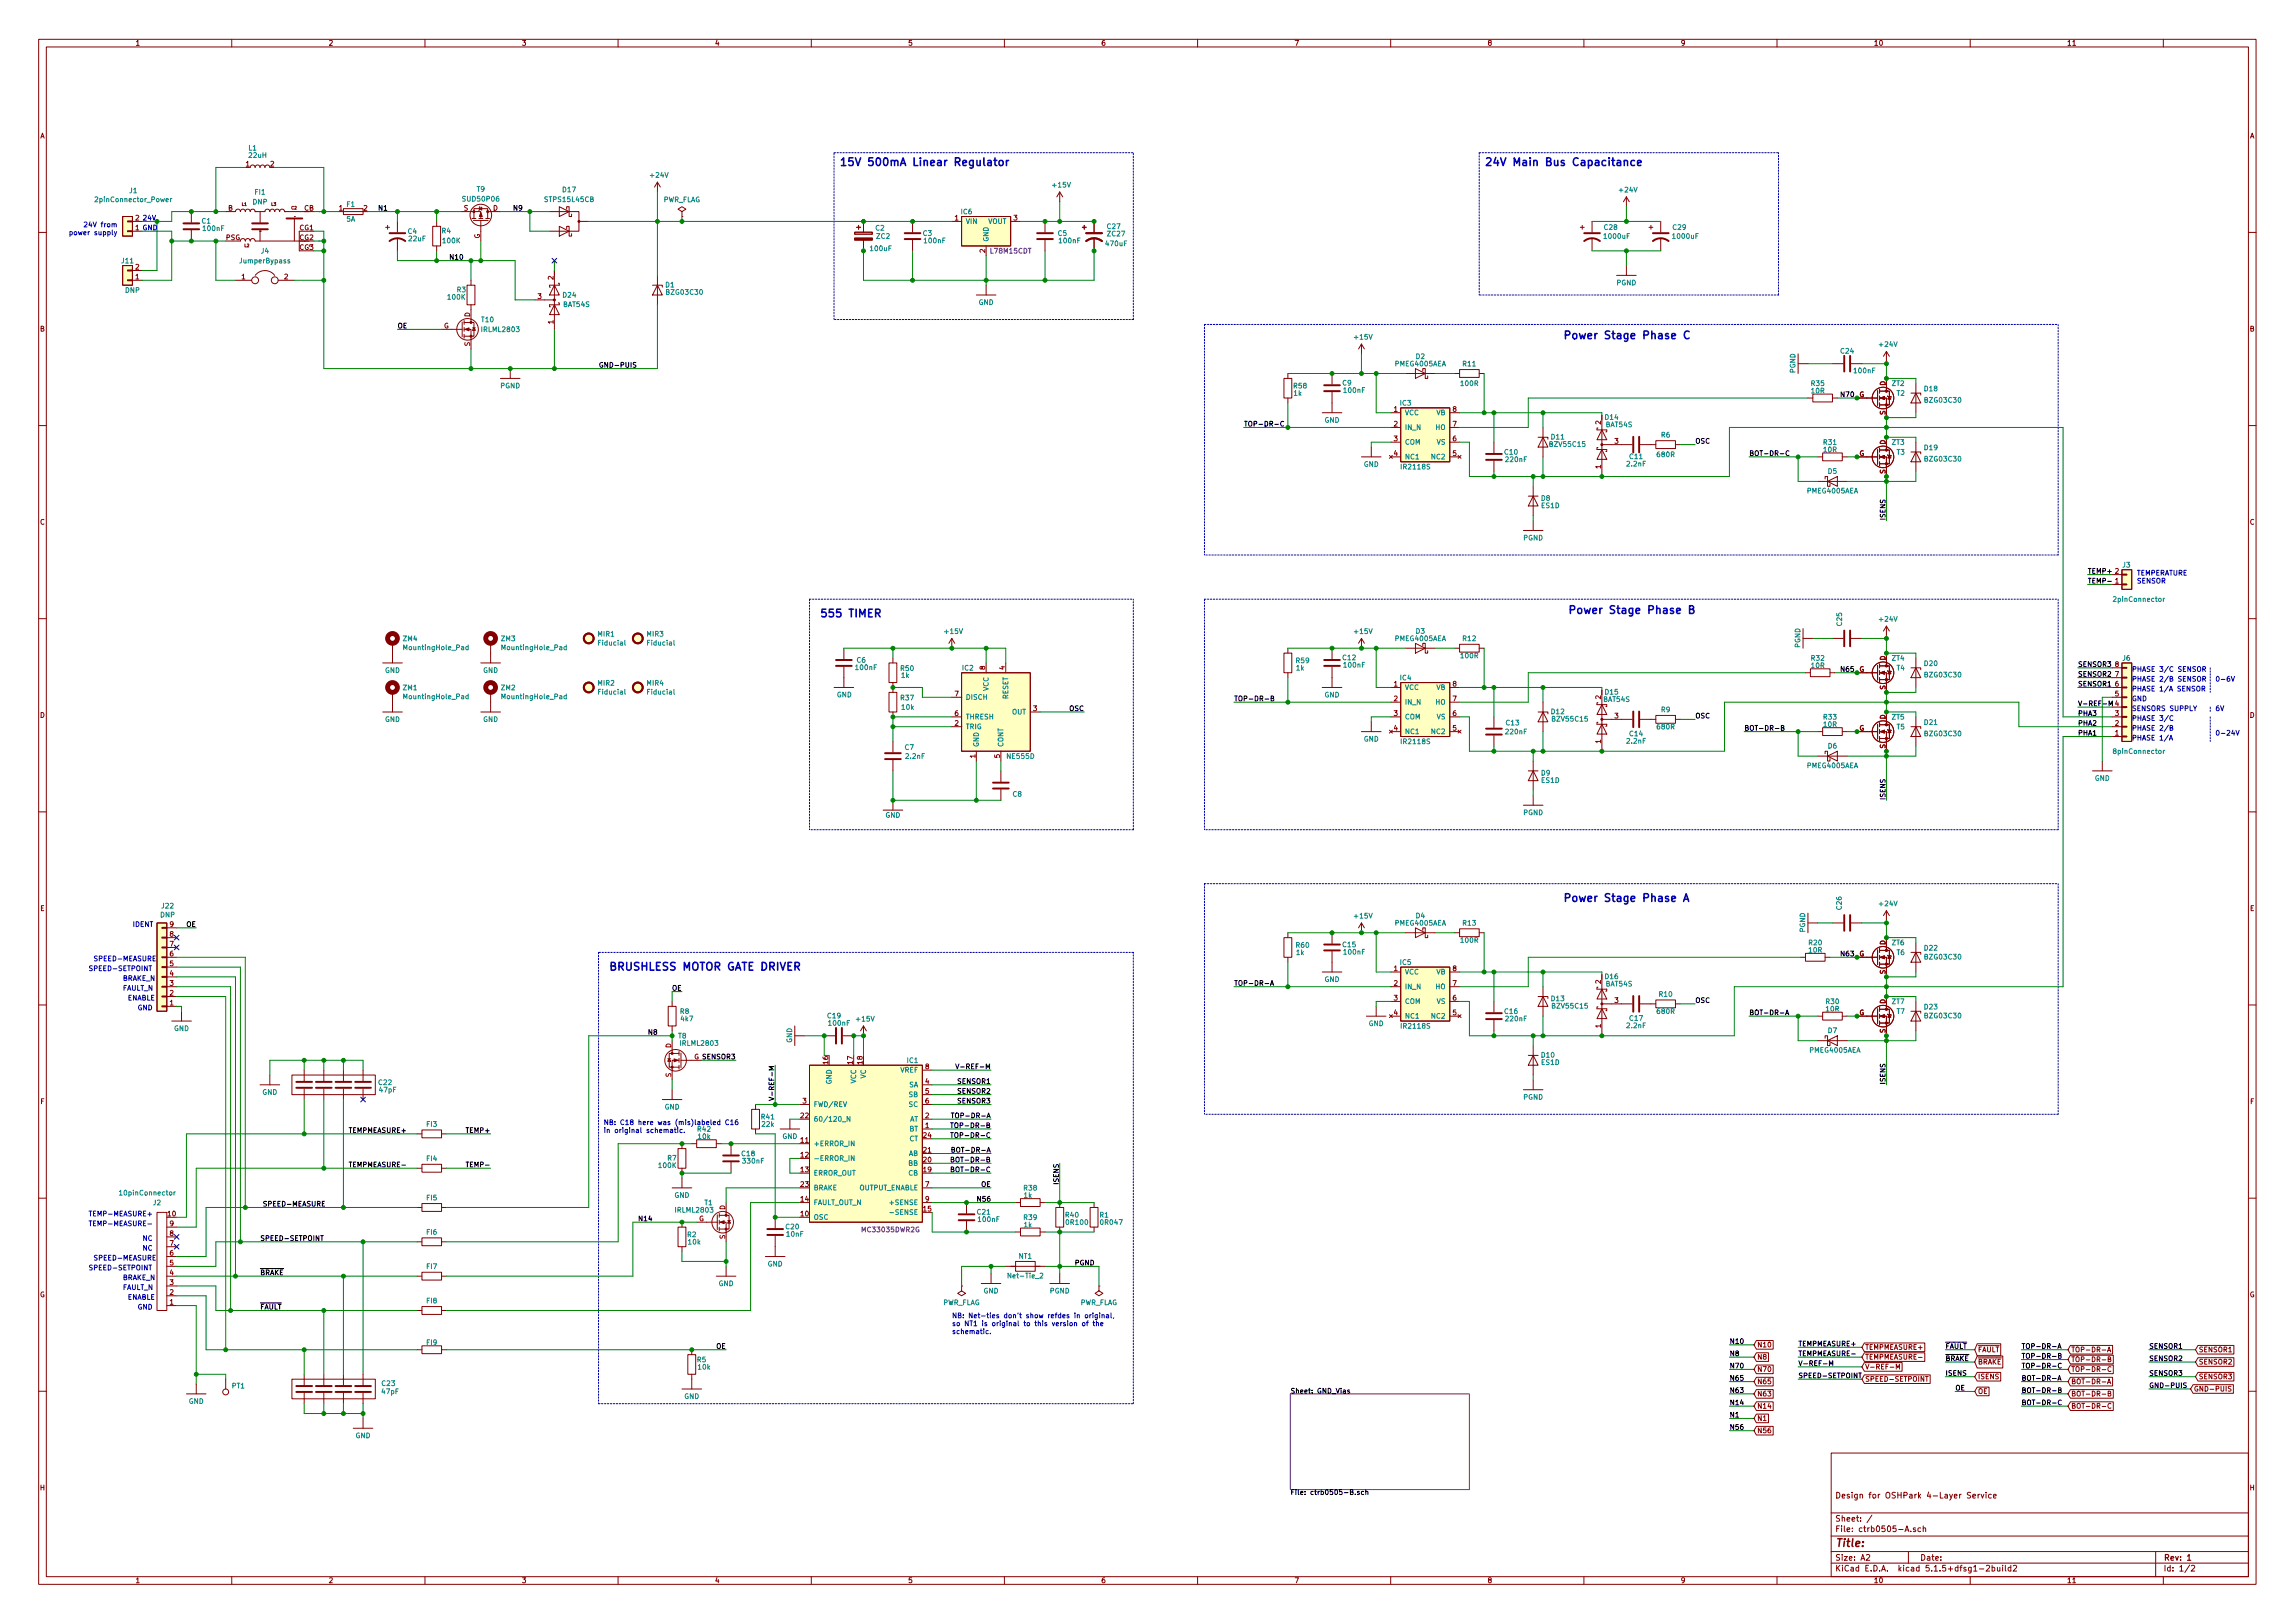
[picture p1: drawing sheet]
<svg xmlns="http://www.w3.org/2000/svg" width="594mm" height="420mm" viewBox="0 0 594 420" stroke-linecap="round" stroke-linejoin="round" font-family="sans-serif">
<defs><g id="words">
<g font-size="2.8" fill="#0000c2">
<text x="217.2" y="43">15V 500mA Linear Regulator</text>
<text x="384.2" y="43">24V Main Bus Capacitance</text>
<text x="404.5" y="87.8">Power Stage Phase C</text>
<text x="212.1" y="159.8">555 TIMER</text>
<text x="405.8" y="158.9">Power Stage Phase B</text>
<text x="404.5" y="233.5">Power Stage Phase A</text>
<text x="157.5" y="251.2">BRUSHLESS MOTOR GATE DRIVER</text>
</g>
<text font-size="2.8" fill="#840000" x="475" y="400.4">Title:</text>
<g font-size="2.1" fill="#840000">
<text x="475" y="387.9">Design for OSHPark 4-Layer Service</text>
<text x="475" y="393.9">Sheet: /</text>
<text x="475" y="396.6">File: ctrb0505-A.sch</text>
<text x="475" y="406.8">KiCad E.D.A. kicad 5.1.5+dfsg1-2build2</text>
<text x="475" y="404">Size: A2</text>
<text x="497" y="404">Date:</text>
<text x="560" y="404">Rev: 1</text>
<text x="560" y="406.8">Id: 1/2</text>
</g>
<g font-size="1.8" fill="#840000">
<text x="35" y="11.8">1</text>
<text x="85" y="11.8">2</text>
<text x="135" y="11.8">3</text>
<text x="185" y="11.8">4</text>
<text x="235" y="11.8">5</text>
<text x="285" y="11.8">6</text>
<text x="335" y="11.8">7</text>
<text x="385" y="11.8">8</text>
<text x="435" y="11.8">9</text>
<text x="485" y="11.8">10</text>
<text x="535" y="11.8">11</text>
<text x="10.4" y="35.8">A</text>
<text x="582.4" y="35.8">A</text>
<text x="63.7" y="43.1">1</text>
<text x="70" y="43.1">2</text>
<text x="35.1" y="57.1">2</text>
<text x="59.1" y="54.5">B</text>
<text x="77.6" y="59.6">CG1</text>
<text x="78.7" y="54.5">CB</text>
<text x="87.8" y="54.5">1</text>
<text x="94.1" y="54.5">2</text>
<text x="120.1" y="54.5">S</text>
<text x="127.6" y="54.5">D</text>
<text x="247.2" y="57.1">1</text>
<text x="262.4" y="57.1">3</text>
<text x="58.5" y="62.1">PSG</text>
<text x="77.6" y="62.1">CG2</text>
<text x="77.6" y="64.7">CG3</text>
<text x="124.2" y="61.8" transform="rotate(-90 124.2 61.8)">G</text>
<text x="255" y="65.4" transform="rotate(-90 255 65.4)">2</text>
<text x="35.1" y="69.8">2</text>
<text x="35.1" y="72.3">1</text>
<text x="62.6" y="72.3">1</text>
<text x="73.6" y="72.3">2</text>
<text x="139.2" y="77.4">3</text>
<text x="143.3" y="72.4" transform="rotate(-90 143.3 72.4)">2</text>
<text x="121.7" y="82.1" transform="rotate(-90 121.7 82.1)">D</text>
<text x="143.3" y="83.8" transform="rotate(-90 143.3 83.8)">1</text>
<text x="10.4" y="85.8">B</text>
<text x="114.9" y="85">G</text>
<text x="121.7" y="89.7" transform="rotate(-90 121.7 89.7)">S</text>
<text x="582.4" y="85.8">B</text>
<text x="488.1" y="99.9" transform="rotate(-90 488.1 99.9)">D</text>
<text x="360.8" y="106.6">1</text>
<text x="376.1" y="106.6">8</text>
<text x="481.3" y="102.8">G</text>
<text x="488.1" y="107.4" transform="rotate(-90 488.1 107.4)">S</text>
<text x="360.8" y="110.4">2</text>
<text x="376.1" y="110.4">7</text>
<text x="414.4" y="109.9" transform="rotate(-90 414.4 109.9)">2</text>
<text x="360.8" y="114.2">3</text>
<text x="360.8" y="118">4</text>
<text x="376.1" y="118">5</text>
<text x="376.1" y="114.2">6</text>
<text x="418" y="114.9">3</text>
<text x="481.3" y="118">G</text>
<text x="488.1" y="115.1" transform="rotate(-90 488.1 115.1)">D</text>
<text x="414.4" y="121.3" transform="rotate(-90 414.4 121.3)">1</text>
<text x="488.1" y="122.7" transform="rotate(-90 488.1 122.7)">S</text>
<text x="10.4" y="135.8">C</text>
<text x="582.4" y="135.8">C</text>
<text x="547.5" y="151">1</text>
<text x="255" y="173.4" transform="rotate(-90 255 173.4)">8</text>
<text x="260.1" y="173.4" transform="rotate(-90 260.1 173.4)">4</text>
<text x="481.3" y="173.9">G</text>
<text x="488.1" y="171" transform="rotate(-90 488.1 171)">D</text>
<text x="547.5" y="172.6">8</text>
<text x="360.8" y="177.7">1</text>
<text x="376.1" y="177.7">8</text>
<text x="488.1" y="178.6" transform="rotate(-90 488.1 178.6)">S</text>
<text x="547.5" y="177.7">6</text>
<text x="547.5" y="175.2">7</text>
<text x="10.4" y="185.8">D</text>
<text x="247.2" y="185.3">6</text>
<text x="247.2" y="180.3">7</text>
<text x="267.5" y="184.1">3</text>
<text x="360.8" y="181.5">2</text>
<text x="360.8" y="185.3">3</text>
<text x="376.1" y="185.3">6</text>
<text x="376.1" y="181.5">7</text>
<text x="414.4" y="181" transform="rotate(-90 414.4 181)">2</text>
<text x="418" y="186">3</text>
<text x="547.5" y="185.3">3</text>
<text x="547.5" y="182.8">4</text>
<text x="547.5" y="180.3">5</text>
<text x="582.4" y="185.8">D</text>
<text x="247.2" y="187.9">2</text>
<text x="360.8" y="189.1">4</text>
<text x="376.1" y="189.1">5</text>
<text x="481.3" y="189.1">G</text>
<text x="488.1" y="186.2" transform="rotate(-90 488.1 186.2)">D</text>
<text x="547.5" y="190.4">1</text>
<text x="547.5" y="187.9">2</text>
<text x="252.5" y="196.2" transform="rotate(-90 252.5 196.2)">1</text>
<text x="258.8" y="196.2" transform="rotate(-90 258.8 196.2)">5</text>
<text x="414.4" y="192.4" transform="rotate(-90 414.4 192.4)">1</text>
<text x="488.1" y="193.8" transform="rotate(-90 488.1 193.8)">S</text>
<text x="10.4" y="235.8">E</text>
<text x="44" y="239.9">9</text>
<text x="582.4" y="235.8">E</text>
<text x="44" y="245">7</text>
<text x="44" y="242.5">8</text>
<text x="488.1" y="244.6" transform="rotate(-90 488.1 244.6)">D</text>
<text x="44" y="250.1">5</text>
<text x="44" y="247.6">6</text>
<text x="360.8" y="251.4">1</text>
<text x="376.1" y="251.4">8</text>
<text x="481.3" y="247.6">G</text>
<text x="44" y="257.7">2</text>
<text x="44" y="255.2">3</text>
<text x="44" y="252.6">4</text>
<text x="360.8" y="255.2">2</text>
<text x="376.1" y="255.2">7</text>
<text x="414.4" y="254.7" transform="rotate(-90 414.4 254.7)">2</text>
<text x="488.1" y="252.2" transform="rotate(-90 488.1 252.2)">S</text>
<text x="44" y="260.3">1</text>
<text x="360.8" y="259">3</text>
<text x="360.8" y="262.8">4</text>
<text x="376.1" y="262.8">5</text>
<text x="376.1" y="259">6</text>
<text x="418" y="259.6">3</text>
<text x="481.3" y="262.8">G</text>
<text x="488.1" y="259.9" transform="rotate(-90 488.1 259.9)">D</text>
<text x="414.4" y="266.1" transform="rotate(-90 414.4 266.1)">1</text>
<text x="488.1" y="267.5" transform="rotate(-90 488.1 267.5)">S</text>
<text x="173.7" y="271.3" transform="rotate(-90 173.7 271.3)">D</text>
<text x="220.7" y="275.5" transform="rotate(-90 220.7 275.5)">17</text>
<text x="223.3" y="275.5" transform="rotate(-90 223.3 275.5)">18</text>
<text x="173.7" y="278.9" transform="rotate(-90 173.7 278.9)">S</text>
<text x="239.5" y="280.6">4</text>
<text x="239.5" y="276.8">8</text>
<text x="10.5" y="285.8">F</text>
<text x="207.8" y="285.7">3</text>
<text x="239.5" y="283.1">5</text>
<text x="239.5" y="285.7">6</text>
<text x="582.5" y="285.8">F</text>
<text x="207.3" y="289.5">22</text>
<text x="239.5" y="292">1</text>
<text x="239.5" y="289.5">2</text>
<text x="207.3" y="295.8">11</text>
<text x="207.3" y="299.6">12</text>
<text x="239.1" y="298.4">21</text>
<text x="239.1" y="294.6">24</text>
<text x="207.3" y="303.4">13</text>
<text x="239.1" y="303.4">19</text>
<text x="239.1" y="300.9">20</text>
<text x="207.3" y="311.1">14</text>
<text x="207.3" y="307.3">23</text>
<text x="239.5" y="307.3">7</text>
<text x="239.5" y="311.1">9</text>
<text x="43.5" y="314.9">10</text>
<text x="44" y="317.4">9</text>
<text x="180.9" y="316.1">G</text>
<text x="187.7" y="313.2" transform="rotate(-90 187.7 313.2)">D</text>
<text x="207.3" y="314.9">10</text>
<text x="239.1" y="313.6">15</text>
<text x="44" y="322.5">7</text>
<text x="44" y="320">8</text>
<text x="187.7" y="320.8" transform="rotate(-90 187.7 320.8)">S</text>
<text x="44" y="327.6">5</text>
<text x="44" y="325">6</text>
<text x="10.3" y="335.8">G</text>
<text x="44" y="335.2">2</text>
<text x="44" y="332.7">3</text>
<text x="44" y="330.1">4</text>
<text x="582.3" y="335.8">G</text>
<text x="44" y="337.7">1</text>
<text x="454.8" y="348.8">N10</text>
<text x="454.8" y="352">N8</text>
<text x="482.8" y="352">TEMPMEASURE-</text>
<text x="482.8" y="349.4">TEMPMEASURE+</text>
<text x="512" y="350.1">FAULT</text>
<text x="512" y="353.2">BRAKE</text>
<text x="536.1" y="350.1">TOP-DR-A</text>
<text x="536.1" y="352.6">TOP-DR-B</text>
<text x="569.1" y="350.1">SENSOR1</text>
<text x="569.1" y="353.2">SENSOR2</text>
<text x="454.8" y="355.1">N70</text>
<text x="454.8" y="358.3">N65</text>
<text x="482.8" y="354.5">V-REF-M</text>
<text x="482.8" y="357.7">SPEED-SETPOINT</text>
<text x="512" y="357">ISENS</text>
<text x="536.1" y="358.3">BOT-DR-A</text>
<text x="536.1" y="355.1">TOP-DR-C</text>
<text x="569.1" y="357">SENSOR3</text>
<text x="454.8" y="364.7">N14</text>
<text x="454.8" y="361.5">N63</text>
<text x="512" y="360.8">OE</text>
<text x="536.1" y="364.7">BOT-DR-C</text>
<text x="536.1" y="361.5">BOT-DR-B</text>
<text x="567.8" y="360.2">GND-PUIS</text>
<text x="454.8" y="367.8">N1</text>
<text x="454.8" y="371">N56</text>
<text x="10.4" y="385.8">H</text>
<text x="582.4" y="385.8">H</text>
<text x="35" y="409.8">1</text>
<text x="85" y="409.8">2</text>
<text x="135" y="409.8">3</text>
<text x="185" y="409.8">4</text>
<text x="235" y="409.8">5</text>
<text x="285" y="409.8">6</text>
<text x="335" y="409.8">7</text>
<text x="385" y="409.8">8</text>
<text x="435" y="409.8">9</text>
<text x="485" y="409.8">10</text>
<text x="535" y="409.8">11</text>
</g>
<g font-size="1.8" fill="#008484">
<text x="64.4" y="39">L1</text>
<text x="64.5" y="40.9">22uH</text>
<text x="168.5" y="46">+24V</text>
<text x="25.1" y="52.3">2pinConnector_Power</text>
<text x="33.5" y="50">J1</text>
<text x="65.5" y="52.9">DNP</text>
<text x="66" y="50.4">FI1</text>
<text x="89.8" y="53.6">F1</text>
<text x="120" y="52.2">SUD50P06</text>
<text x="123.4" y="49.6">T9</text>
<text x="141.2" y="52.3">STPS15L45CB</text>
<text x="145.7" y="49.8">D17</text>
<text x="171.6" y="52.3">PWR_FLAG</text>
<text x="272.6" y="48.5">+15V</text>
<text x="419.3" y="49.8">+24V</text>
<text x="52.3" y="57.9">C1</text>
<text x="52.7" y="59.8">100nF</text>
<text x="89.7" y="57.4">5A</text>
<text x="226.7" y="59.7">C2</text>
<text x="248.8" y="55.5">IC6</text>
<text x="249.9" y="58">VIN</text>
<text x="255.7" y="58">VOUT</text>
<text x="286.7" y="59.3">C27</text>
<text x="415.3" y="59.5">C28</text>
<text x="433.1" y="59.5">C29</text>
<text x="67.6" y="65.6">J4</text>
<text x="105.6" y="60.5">C4</text>
<text x="105.9" y="62.5">22uF</text>
<text x="114.4" y="60.4">R4</text>
<text x="114.7" y="63">100K</text>
<text x="225.4" y="65">100uF</text>
<text x="226.9" y="61.8">ZC2</text>
<text x="239" y="61.1">C3</text>
<text x="239.4" y="63">100nF</text>
<text x="255.9" y="62.7" transform="rotate(-90 255.9 62.7)">GND</text>
<text x="273.9" y="61.1">C5</text>
<text x="274.3" y="63">100nF</text>
<text x="286.4" y="63.7">470uF</text>
<text x="286.7" y="61.2">ZC27</text>
<text x="415.4" y="61.8">1000uF</text>
<text x="433.2" y="61.8">1000uF</text>
<text x="31.5" y="68.2">J11</text>
<text x="62.3" y="68.2">JumperBypass</text>
<text x="32.4" y="75.8">DNP</text>
<text x="116" y="77.6">100K</text>
<text x="118.3" y="75.7">R3</text>
<text x="145.8" y="77">D24</text>
<text x="172.3" y="74.4">D1</text>
<text x="172.7" y="76.3">BZG03C30</text>
<text x="418.5" y="73.9">PGND</text>
<text x="124.7" y="83.4">T10</text>
<text x="145.8" y="79.5">BAT54S</text>
<text x="253.3" y="78.9">GND</text>
<text x="124.9" y="85.9">IRLML2803</text>
<text x="350.7" y="87.9">+15V</text>
<text x="486.6" y="89.8">+24V</text>
<text x="361.2" y="94.8">PMEG4005AEA</text>
<text x="366.5" y="92.9">D2</text>
<text x="378.7" y="94.8">R11</text>
<text x="476.5" y="91.5">C24</text>
<text x="129.5" y="100.5">PGND</text>
<text x="334.9" y="100.6">R58</text>
<text x="347.5" y="99.8">C9</text>
<text x="348" y="101.7">100nF</text>
<text x="378.2" y="99.9">100R</text>
<text x="464.7" y="96.6" transform="rotate(-90 464.7 96.6)">PGND</text>
<text x="468.9" y="99.9">R35</text>
<text x="468.9" y="101.8">10R</text>
<text x="480.1" y="96.6">100nF</text>
<text x="489.8" y="99.9">ZT2</text>
<text x="498.2" y="101.3">D18</text>
<text x="334.9" y="102.5">1k</text>
<text x="362.5" y="105">IC3</text>
<text x="363.6" y="107.5">VCC</text>
<text x="371.8" y="107.5">VB</text>
<text x="491" y="102.5">T2</text>
<text x="498.4" y="104.2">BZG03C30</text>
<text x="342.8" y="109.4">GND</text>
<text x="363.6" y="111.3">IN_N</text>
<text x="371.6" y="111.3">HO</text>
<text x="401.6" y="113.8">D11</text>
<text x="415.5" y="108.7">D14</text>
<text x="415.7" y="110.6">BAT54S</text>
<text x="430" y="113.3">R6</text>
<text x="363.6" y="115.1">COM</text>
<text x="363.6" y="118.9">NC1</text>
<text x="370.7" y="118.9">NC2</text>
<text x="371.9" y="115.1">VS</text>
<text x="389.5" y="117.7">C10</text>
<text x="389.9" y="119.6">220nF</text>
<text x="401.4" y="115.7">BZV55C15</text>
<text x="421.9" y="118.8">C11</text>
<text x="429.1" y="118.3">680R</text>
<text x="472.1" y="115.2">R31</text>
<text x="472.1" y="117.1">10R</text>
<text x="489.8" y="115.2">ZT3</text>
<text x="491" y="117.7">T3</text>
<text x="498.2" y="116.5">D19</text>
<text x="498.4" y="119.5">BZG03C30</text>
<text x="353" y="120.8">GND</text>
<text x="363" y="121.5">IR2118S</text>
<text x="421.2" y="120.7">2.2nF</text>
<text x="473.2" y="122.6">D5</text>
<text x="399" y="129.6">D8</text>
<text x="399" y="131.5">ES1D</text>
<text x="467.9" y="127.7">PMEG4005AEA</text>
<text x="394.3" y="139.9">PGND</text>
<text x="549.5" y="146.9">J3</text>
<text x="547.4" y="155.8">2pinConnector</text>
<text x="476.8" y="162" transform="rotate(-90 476.8 162)">C25</text>
<text x="486.6" y="160.9">+24V</text>
<text x="104.4" y="166">ZM4</text>
<text x="129.8" y="166">ZM3</text>
<text x="154.8" y="164.8">MIR1</text>
<text x="155" y="167.1">Fiducial</text>
<text x="167.5" y="164.8">MIR3</text>
<text x="167.7" y="167.1">Fiducial</text>
<text x="244.7" y="164.1">+15V</text>
<text x="350.7" y="164.1">+15V</text>
<text x="361.2" y="166">PMEG4005AEA</text>
<text x="366.5" y="164.1">D3</text>
<text x="378.7" y="166">R12</text>
<text x="466" y="167.7" transform="rotate(-90 466 167.7)">PGND</text>
<text x="104.9" y="168.3">MountingHole_Pad</text>
<text x="130.3" y="168.3">MountingHole_Pad</text>
<text x="221.6" y="173.4">100nF</text>
<text x="221.8" y="171.5">C6</text>
<text x="233.2" y="173.7">R50</text>
<text x="249.1" y="173.6">IC2</text>
<text x="335.6" y="171.7">R59</text>
<text x="335.6" y="173.6">1k</text>
<text x="347.6" y="170.9">C12</text>
<text x="348" y="172.8">100nF</text>
<text x="378.2" y="170.4">100R</text>
<text x="468.9" y="171">R32</text>
<text x="468.9" y="172.9">10R</text>
<text x="489.8" y="171">ZT4</text>
<text x="491" y="173.6">T4</text>
<text x="498.2" y="172.4">D20</text>
<text x="549.5" y="171">J6</text>
<text x="99.6" y="174.2">GND</text>
<text x="104.4" y="178.7">ZM1</text>
<text x="125" y="174.2">GND</text>
<text x="129.8" y="178.7">ZM2</text>
<text x="154.8" y="177.5">MIR2</text>
<text x="155" y="179.8">Fiducial</text>
<text x="167.5" y="177.5">MIR4</text>
<text x="167.7" y="179.8">Fiducial</text>
<text x="233.3" y="175.5">1k</text>
<text x="255.9" y="178.9" transform="rotate(-90 255.9 178.9)">VCC</text>
<text x="362.5" y="176.1">IC4</text>
<text x="363.6" y="178.6">VCC</text>
<text x="371.8" y="178.6">VB</text>
<text x="415.5" y="179.8">D15</text>
<text x="498.4" y="175.4">BZG03C30</text>
<text x="104.9" y="181">MountingHole_Pad</text>
<text x="130.3" y="181">MountingHole_Pad</text>
<text x="216.6" y="180.5">GND</text>
<text x="233.2" y="181.3">R37</text>
<text x="233.5" y="183.7">10k</text>
<text x="249.9" y="181.1">DISCH</text>
<text x="261" y="181.1" transform="rotate(-90 261 181.1)">RESET</text>
<text x="262" y="185">OUT</text>
<text x="342.8" y="180.5">GND</text>
<text x="363.6" y="182.4">IN_N</text>
<text x="371.6" y="182.4">HO</text>
<text x="401.6" y="184.9">D12</text>
<text x="415.1" y="181.7">BAT54S</text>
<text x="430" y="184.4">R9</text>
<text x="99.6" y="186.9">GND</text>
<text x="125" y="186.9">GND</text>
<text x="249.9" y="188.8">TRIG</text>
<text x="249.9" y="186.2">THRESH</text>
<text x="353" y="192">GND</text>
<text x="363.6" y="186.2">COM</text>
<text x="363.6" y="190">NC1</text>
<text x="370.7" y="190">NC2</text>
<text x="371.9" y="186.2">VS</text>
<text x="389.9" y="190.1">220nF</text>
<text x="389.9" y="187.8">C13</text>
<text x="402" y="186.8">BZV55C15</text>
<text x="421.9" y="190.6">C14</text>
<text x="429.1" y="188.8">680R</text>
<text x="472.1" y="186.3">R33</text>
<text x="472.1" y="188.2">10R</text>
<text x="489.8" y="186.3">ZT5</text>
<text x="491" y="188.8">T5</text>
<text x="498.2" y="187.6">D21</text>
<text x="498.4" y="190.6">BZG03C30</text>
<text x="234.3" y="194.1">C7</text>
<text x="234.5" y="196.4">2.2nF</text>
<text x="253.4" y="193.5" transform="rotate(-90 253.4 193.5)">GND</text>
<text x="259.7" y="193.5" transform="rotate(-90 259.7 193.5)">CONT</text>
<text x="260.8" y="196.4">NE555D</text>
<text x="363" y="192.6">IR2118S</text>
<text x="421.2" y="192.5">2.2nF</text>
<text x="473.2" y="193.8">D6</text>
<text x="547.4" y="195.2">8pinConnector</text>
<text x="399" y="200.8">D9</text>
<text x="399" y="202.7">ES1D</text>
<text x="467.9" y="198.8">PMEG4005AEA</text>
<text x="542.2" y="202.1">GND</text>
<text x="262.2" y="206.2">C8</text>
<text x="229.2" y="211.7">GND</text>
<text x="394.3" y="211">PGND</text>
<text x="41.5" y="237.5">DNP</text>
<text x="41.9" y="235.2">J22</text>
<text x="350.7" y="237.8">+15V</text>
<text x="361.2" y="239.6">PMEG4005AEA</text>
<text x="366.5" y="237.7">D4</text>
<text x="378.7" y="239.6">R13</text>
<text x="476.7" y="235.4" transform="rotate(-90 476.7 235.4)">C26</text>
<text x="486.6" y="234.6">+24V</text>
<text x="335.6" y="245.3">R60</text>
<text x="347.6" y="245.2">C15</text>
<text x="378.2" y="244.1">100R</text>
<text x="467.3" y="241.4" transform="rotate(-90 467.3 241.4)">PGND</text>
<text x="468.3" y="244.7">R20</text>
<text x="489.8" y="244.7">ZT6</text>
<text x="335.6" y="247.2">1k</text>
<text x="348" y="247.1">100nF</text>
<text x="362.5" y="249.8">IC5</text>
<text x="468.3" y="246.6">10R</text>
<text x="491" y="247.2">T6</text>
<text x="498.2" y="246.1">D22</text>
<text x="498.4" y="248.4">BZG03C30</text>
<text x="342.8" y="254.2">GND</text>
<text x="363.6" y="252.3">VCC</text>
<text x="363.6" y="256.1">IN_N</text>
<text x="371.6" y="256.1">HO</text>
<text x="371.8" y="252.3">VB</text>
<text x="415.5" y="253.5">D16</text>
<text x="415.7" y="255.4">BAT54S</text>
<text x="176.1" y="262.5">R8</text>
<text x="214.3" y="263.6">C19</text>
<text x="363.6" y="259.9">COM</text>
<text x="363.6" y="263.7">NC1</text>
<text x="370.7" y="263.7">NC2</text>
<text x="371.9" y="259.9">VS</text>
<text x="389.5" y="262.5">C16</text>
<text x="401.6" y="259.2">D13</text>
<text x="402" y="261.1">BZV55C15</text>
<text x="429.1" y="262.5">680R</text>
<text x="429.5" y="258">R10</text>
<text x="472.7" y="259.9">R30</text>
<text x="472.7" y="261.8">10R</text>
<text x="489.8" y="259.9">ZT7</text>
<text x="491" y="262.5">T7</text>
<text x="498.2" y="261.3">D23</text>
<text x="498.4" y="263.6">BZG03C30</text>
<text x="45" y="266.9">GND</text>
<text x="175.6" y="268.8">T8</text>
<text x="176.3" y="264.4">4k7</text>
<text x="205" y="270" transform="rotate(-90 205 270)">GND</text>
<text x="214.6" y="265.5">100nF</text>
<text x="221.8" y="264.4">+15V</text>
<text x="354.3" y="265.6">GND</text>
<text x="363" y="266.3">IR2118S</text>
<text x="389.9" y="264.4">220nF</text>
<text x="421.2" y="266.2">2.2nF</text>
<text x="421.9" y="264.3">C17</text>
<text x="473.2" y="267.4">D7</text>
<text x="176.3" y="270.7">IRLML2803</text>
<text x="234.8" y="275.2">IC1</text>
<text x="399" y="275.7">ES1D</text>
<text x="399.1" y="273.8">D10</text>
<text x="468.6" y="272.5">PMEG4005AEA</text>
<text x="98.1" y="280.9">C22</text>
<text x="215.3" y="280.7" transform="rotate(-90 215.3 280.7)">GND</text>
<text x="221.6" y="280.5" transform="rotate(-90 221.6 280.5)">VCC</text>
<text x="224.2" y="279.2" transform="rotate(-90 224.2 279.2)">VC</text>
<text x="233" y="277.7">VREF</text>
<text x="235.3" y="281.5">SA</text>
<text x="67.9" y="283.4">GND</text>
<text x="98.3" y="282.8">47pF</text>
<text x="172" y="287.2">GND</text>
<text x="210.6" y="286.6">FWD/REV</text>
<text x="235.3" y="284">SB</text>
<text x="235.3" y="286.6">SC</text>
<text x="394.3" y="284.7">PGND</text>
<text x="110.5" y="291.7">FI3</text>
<text x="180.6" y="293">R42</text>
<text x="197.1" y="289.8">R41</text>
<text x="197.3" y="291.7">22k</text>
<text x="210.6" y="290.4">60/120_N</text>
<text x="235.4" y="292.9">BT</text>
<text x="235.4" y="290.4">AT</text>
<text x="180.8" y="294.9">10k</text>
<text x="192" y="299.3">C18</text>
<text x="202.5" y="294.8">GND</text>
<text x="210.6" y="296.7">+ERROR_IN</text>
<text x="235.2" y="299.3">AB</text>
<text x="235.4" y="295.4">CT</text>
<text x="110.5" y="300.6">FI4</text>
<text x="170.6" y="302.4">100K</text>
<text x="172.8" y="300.4">R7</text>
<text x="192.4" y="301.2">330nF</text>
<text x="210.6" y="300.5">-ERROR_IN</text>
<text x="210.6" y="304.3">ERROR_OUT</text>
<text x="235.2" y="304.3">CB</text>
<text x="235.2" y="301.8">BB</text>
<text x="31.4" y="309.5">10pinConnector</text>
<text x="110.5" y="310.7">FI5</text>
<text x="174.6" y="310.1">GND</text>
<text x="210.6" y="312">FAULT_OUT_N</text>
<text x="210.6" y="308.1">BRAKE</text>
<text x="222.2" y="308.1">OUTPUT_ENABLE</text>
<text x="230.7" y="312">+SENSE</text>
<text x="265.1" y="308.2">R38</text>
<text x="265.1" y="310.1">1k</text>
<text x="39.7" y="312">J2</text>
<text x="175" y="313.9">IRLML2803</text>
<text x="182.4" y="312">T1</text>
<text x="210.6" y="315.8">OSC</text>
<text x="231.2" y="314.5">-SENSE</text>
<text x="253" y="314.4">C21</text>
<text x="253.4" y="316.3">100nF</text>
<text x="265.1" y="315.8">R39</text>
<text x="265.1" y="317.7">1k</text>
<text x="275.9" y="315.2">R40</text>
<text x="276.2" y="317.1">0R100</text>
<text x="284.7" y="315.2">R1</text>
<text x="285.1" y="317.1">0R047</text>
<text x="110.5" y="319.6">FI6</text>
<text x="178" y="320.3">R2</text>
<text x="178.2" y="322.2">10k</text>
<text x="203.5" y="318.2">C20</text>
<text x="203.7" y="320.1">10nF</text>
<text x="110.5" y="328.5">FI7</text>
<text x="198.7" y="327.9">GND</text>
<text x="263.8" y="325.8">NT1</text>
<text x="186" y="332.9">GND</text>
<text x="254.6" y="334.8">GND</text>
<text x="261.5" y="330.9">Net-Tie_2</text>
<text x="271.8" y="334.8">PGND</text>
<text x="110.5" y="337.4">FI8</text>
<text x="243.9" y="337.9">PWR_FLAG</text>
<text x="279.5" y="337.9">PWR_FLAG</text>
<text x="110.5" y="348.2">FI9</text>
<text x="180.5" y="352.6">R5</text>
<text x="60.1" y="359.4">PT1</text>
<text x="98.9" y="358.8">C23</text>
<text x="180.8" y="354.6">10k</text>
<text x="48.8" y="363.4">GND</text>
<text x="98.9" y="360.9">47pF</text>
<text x="177.1" y="362.1">GND</text>
<text x="92" y="372.3">GND</text>
</g>
<g font-size="1.8" fill="#0000c2">
<text x="22.9" y="58.8">24V from</text>
<text x="35.1" y="59.6">1 GND</text>
<text x="36.8" y="57.1">24V</text>
<text x="19.1" y="60.9">power supply</text>
<text x="553.1" y="149">TEMPERATURE</text>
<text x="553.1" y="151">SENSOR</text>
<text x="551.8" y="173.9">PHASE 3/C SENSOR</text>
<text x="551.8" y="176.4">PHASE 2/B SENSOR</text>
<text x="551.8" y="179">PHASE 1/A SENSOR</text>
<text x="573.4" y="176.4">0-6V</text>
<text x="551.8" y="184.1">SENSORS SUPPLY</text>
<text x="551.8" y="181.5">GND</text>
<text x="573.4" y="184.1">6V</text>
<text x="551.8" y="186.6">PHASE 3/C</text>
<text x="551.8" y="189.1">PHASE 2/B</text>
<text x="551.8" y="191.7">PHASE 1/A</text>
<text x="573.4" y="190.4">0-24V</text>
<text x="34.3" y="239.9">IDENT</text>
<text x="22.9" y="251.4">SPEED-SETPOINT</text>
<text x="24.1" y="248.8">SPEED-MEASURE</text>
<text x="31.7" y="253.9">BRAKE_N</text>
<text x="31.7" y="256.5">FAULT_N</text>
<text x="33" y="259">ENABLE</text>
<text x="35.6" y="261.5">GND</text>
<text x="156.2" y="291.2">NB: C18 here was (mis)labeled C16</text>
<text x="156.2" y="293.3">in original schematic.</text>
<text x="22.9" y="317.4">TEMP-MEASURE-</text>
<text x="22.9" y="314.9">TEMP-MEASURE+</text>
<text x="36.8" y="323.8">NC</text>
<text x="36.8" y="321.2">NC</text>
<text x="22.9" y="328.8">SPEED-SETPOINT</text>
<text x="24.1" y="326.3">SPEED-MEASURE</text>
<text x="31.7" y="331.4">BRAKE_N</text>
<text x="31.7" y="333.9">FAULT_N</text>
<text x="33" y="336.5">ENABLE</text>
<text x="35.6" y="339">GND</text>
<text x="246.4" y="341.2">NB: Net-ties don't show refdes in original,</text>
<text x="246.4" y="343.3">so NT1 is original to this version of the</text>
<text x="246.4" y="345.4">schematic.</text>
</g>
<g font-size="1.8">
<text x="97.8" y="54.5">N1</text>
<text x="132.7" y="54.5">N9</text>
<text x="116.2" y="67.2">N10</text>
<text x="102.9" y="85">OE</text>
<text x="154.9" y="95.2">GND-PUIS</text>
<text x="476.2" y="102.8">N70</text>
<text x="321.9" y="110.4">TOP-DR-C</text>
<text x="438.8" y="114.9">OSC</text>
<text x="452.8" y="118">BOT-DR-C</text>
<text x="488.1" y="134.8" transform="rotate(-90 488.1 134.8)">ISENS</text>
<text x="540.4" y="148.5">TEMP+ 2</text>
<text x="540.4" y="151">TEMP-</text>
<text x="476.2" y="173.9">N65</text>
<text x="537.8" y="172.6">SENSOR3</text>
<text x="537.8" y="177.7">SENSOR1</text>
<text x="537.8" y="175.2">SENSOR2</text>
<text x="276.8" y="184.1">OSC</text>
<text x="319.4" y="181.5">TOP-DR-B</text>
<text x="438.8" y="186">OSC</text>
<text x="537.8" y="185.3">PHA3</text>
<text x="537.8" y="182.8">V-REF-M</text>
<text x="451.5" y="189.1">BOT-DR-B</text>
<text x="537.8" y="190.4">PHA1</text>
<text x="537.8" y="187.9">PHA2</text>
<text x="488.1" y="207.2" transform="rotate(-90 488.1 207.2)">ISENS</text>
<text x="48.2" y="239.9">OE</text>
<text x="476.2" y="247.6">N63</text>
<text x="174" y="256.5">OE</text>
<text x="319.4" y="255.2">TOP-DR-A</text>
<text x="438.8" y="259.6">OSC</text>
<text x="452.8" y="262.8">BOT-DR-A</text>
<text x="167.6" y="267.9">N8</text>
<text x="179.7" y="274.2">G SENSOR3</text>
<text x="248.1" y="280.6">SENSOR1</text>
<text x="249.2" y="276.8">V-REF-M</text>
<text x="488.1" y="280.8" transform="rotate(-90 488.1 280.8)">ISENS</text>
<text x="200.4" y="283.1" transform="rotate(-90 200.4 283.1)">V-REF-M</text>
<text x="248.1" y="285.7">SENSOR3</text>
<text x="248.1" y="283.1">SENSOR2</text>
<text x="90.2" y="293.3">TEMPMEASURE+</text>
<text x="121.1" y="293.3">TEMP+</text>
<text x="247.9" y="292">TOP-DR-B</text>
<text x="247.9" y="289.5">TOP-DR-A</text>
<text x="247.8" y="298.4">BOT-DR-A</text>
<text x="247.9" y="294.6">TOP-DR-C</text>
<text x="90.2" y="302.2">TEMPMEASURE-</text>
<text x="121.5" y="302.2">TEMP-</text>
<text x="247.8" y="303.4">BOT-DR-C</text>
<text x="247.8" y="300.9">BOT-DR-B</text>
<text x="252.7" y="311.1">N56</text>
<text x="254" y="307.3">OE</text>
<text x="274.1" y="306.5" transform="rotate(-90 274.1 306.5)">ISENS</text>
<text x="67.9" y="312.3">SPEED-MEASURE</text>
<text x="165.1" y="316.1">N14</text>
<text x="67.3" y="321.2">SPEED-SETPOINT</text>
<text x="278.1" y="327.6">PGND</text>
<text x="67.3" y="330.1">BRAKE</text>
<text x="67.3" y="339">FAULT</text>
<text x="447.7" y="347.9">N10</text>
<text x="185.4" y="349.2">OE</text>
<text x="447.7" y="351.1">N8</text>
<text x="465.5" y="353.6">V-REF-M</text>
<text x="465.5" y="351.1">TEMPMEASURE-</text>
<text x="465.5" y="348.5">TEMPMEASURE+</text>
<text x="503.6" y="349.2">FAULT</text>
<text x="503.6" y="352.3">BRAKE</text>
<text x="523.2" y="349.2">TOP-DR-A</text>
<text x="523.2" y="351.7">TOP-DR-B</text>
<text x="556.3" y="352.3">SENSOR2</text>
<text x="556.3" y="349.2">SENSOR1</text>
<text x="447.7" y="357.4">N65</text>
<text x="447.7" y="354.2">N70</text>
<text x="465.5" y="356.8">SPEED-SETPOINT</text>
<text x="503.6" y="356.2">ISENS</text>
<text x="506.1" y="360">OE</text>
<text x="523.2" y="357.4">BOT-DR-A</text>
<text x="523.2" y="354.2">TOP-DR-C</text>
<text x="556.3" y="359.3">GND-PUIS</text>
<text x="556.3" y="356.2">SENSOR3</text>
<text x="334" y="360.7">Sheet: GND_Vias</text>
<text x="447.7" y="360.6">N63</text>
<text x="447.7" y="363.8">N14</text>
<text x="523.2" y="363.8">BOT-DR-C</text>
<text x="523.2" y="360.6">BOT-DR-B</text>
<text x="447.7" y="366.9">N1</text>
<text x="447.7" y="370.1">N56</text>
<text x="334" y="387">File: ctrb0505-B.sch</text>
</g>
<g font-size="1.8" fill="#840084">
<text x="256.6" y="65.6">L78M15CDT</text>
<text x="223.4" y="319">MC33035DWR2G</text>
</g>
<text font-size="1.8" fill="#008400" x="214.4" y="275.5" transform="rotate(-90 214.4 275.5)">16</text>
<g font-size="1.1" fill="#840000">
<text x="62.6" y="53.3">L1</text>
<text x="70.3" y="53.3">L3</text>
<text x="75.5" y="54.2">C2</text>
<text x="63.3" y="64">L2</text>
</g>
</g></defs>
<g fill="none" stroke="#840000" stroke-width=".26">
<path d="M10 10.2h574v400h-574zM12 12.2h570v396h-570zM60 10.2v2M110 10.2v2M160 10.2v2M210 10.2v2M260 10.2v2M310 10.2v2M360 10.2v2M410 10.2v2M460 10.2v2M510 10.2v2"/>
<path d="M536.5 11.8h.8M560 10.2v2M31.7 56h2.6v5.1h-2.6zM33 59.7h1.3v.3h-1.3zM33 57.2h1.3v.2h-1.3zM34.3 59.9h2.5M34.3 57.3h2.5M49.5 54.8v2.8M49.5 59.6v2.8M58.4 54.8h2.6l.1-.5 .4-.2 .6 .2 .1 .5 .2-.5 .4-.2 .5 .2 .2 .5 .4-.6h.5l.4 .6 .1-.5 .6-.2 .4 .2 .1 .5M64.8 43.3l.1-.4 .4-.2 .6 .2 .1 .4 .2-.4 .4-.2 .5 .2 .2 .4 .4-.5h.5l.4 .5 .2-.4 .5-.2 .4 .2 .1 .4M66 54.8h2.6l.2-.5 .3-.2 .6 .2 .1 .5 .2-.5 .4-.2 .5 .2 .2 .5 .4-.6h.5l.4 .6 .2-.5 .5-.2 .4 .2 .2 .5"/>
<path d="M66 54.8h.1M67.3 59.9h.1M67.3 59.4v3M67.3 54.8v3M73.7 54.8h.1M73.7 54.8h6.3M76.2 56h.1M76.2 56.6v5.8M81.3 59.9h-3.8v5h3.8M82.5 54.8h.1M88.9 54h5.1v1.5h-5.1zM88.9 54.8h5.1"/>
<path d="M99.8 58.8h1M100.3 58.3v1.1M102.9 57.3v2.8M112 58.6h2v5.1h-2zM113 57.3v1.3M119.4 54.8h5.1v1.8M122.2 56.6h1M122.6 57.1h3.8M122.7 56.6v-2.6h3.5v2.6M124 56.6h1M124.1 54l.6-.4v.8zM124.2 53.5l-.2 1"/>
<path d="M124.5 57.1v5.3M125.7 56.6h1M126.2 54.8h3.3M142.2 54.8h7.7v5.1h-7.7M144.8 58.6l2.5 1.3-2.5 1.2zM144.8 53.5l2.5 1.3-2.5 1.2zM146.7 59.2v-.6h.6v2.5h.7v-.6M146.7 54.1v-.6h.6v2.5h.7v-.6M149.9 57.3h2.5M170.2 47.2l-.8 1.2M170.2 47.2v2.5M170.2 47.2l.7 1.2"/>
<path d="M176.5 54.8l1-.7-1-.6-1 .6 1 .7v1.2M176.5 56h.1M221.7 58.8h1.1M222.2 58.3v1.1M223.5 57.3v2.8M236.2 57.3v2.8M246.4 57.3h2.5M248.9 56h12.7v7.7h-12.7zM261.6 57.3h2.6M270.5 57.3v2.8M274.3 49.7v2.5M274.3 49.7l-.7 1.3"/>
<path d="M274.3 49.7l.8 1.3M280.2 58.8h1M280.7 58.3v1.1M283.2 57.3v2.8M409.1 58.8h1M409.6 58.3v1.1M412.1 57.3v2.8M421 51v2.5M421 51l-.8 1.2M421 51l.8 1.2M426.8 58.8h1.1M427.4 58.3v1.1"/>
<path d="M429.9 57.3v2.8M10 60.2h2M31.7 68.7h2.6v5.1h-2.6zM33 72.4h1.3v.3h-1.3zM33 69.9h1.3v.2h-1.3zM34.3 72.6h2.5M34.3 70h2.5M58.4 62.4h3.8l.2-.5 .4-.1 .5 .1 .2 .5 .2-.5 .3-.1 .6 .1 .2 .5 .1-.5 .4-.1 .6 .1 .1 .5h15.3M61 72.6h4.2M66.1 71.3a3.2 3.2 0 0 1 5 0M72 72.6h4.2M82.5 62.4h.1"/>
<path d="M102.9 61.6v3.3M113 63.7v1.2M120.9 73.8h2v5.1h-2zM121.9 72.6v1.2M121.9 78.9v4.6M138.4 77.6h5.1M143.5 78.9l1.3 2.5h-2.6zM143.5 73.8l1.3 2.6h-2.6zM143.5 70v15.3M144.5 78.4h.3v.5h-2.6v.5h.3M144.5 73.3h.3v.5h-2.6v.5h.3M168.9 73.8h2.5v.5"/>
<path d="M170.2 73.8l1.2 2.6h-2.5zM170.2 71.3v7.6M221.2 60.1h4.6v.5h-4.6zM223.5 62.1v2.8M236.2 62.1v2.8M252.7 76.4h5.1M255.3 63.7v2.5M255.3 73.8v2.6M270.5 62.1v2.8M283.2 61.6v3.3M412.1 61.6v3.3M418.5 71.3h5"/>
<path d="M421 68.7v2.6M429.9 61.6v3.3M582 60.2h2M114.3 85.3h5.3M119.6 83.4v3.8M120.1 85.3h1.8v5M120.1 83.5h2.6v3.5h-2.6M120.1 83v1M120.1 84.8v1M120.1 86.5v1M122.3 84.9h.8zM122.7 84.9l.4 .6h-.8z"/>
<path d="M129.5 98h5.1M132.1 95.4v2.6M332.4 98h2v5h-2zM333.4 96.7v1.3M344.8 96.7v2.8M352.4 89.1v2.5M352.4 89.1l-.7 1.2M352.4 89.1l.8 1.2M363.9 96.7h7.6M366.4 95.4l2.5 1.3-2.5 1.3zM368.3 96.1v-.7h.6v2.6h.7v-.7M376.6 96.7h1.2"/>
<path d="M377.8 95.7h5.1v2h-5.1zM382.9 96.7h1.3M465.5 91.6v5.1M465.5 94.1h2.5M474.3 94.1h2.8M479.2 94.1h2.8M488.3 91v2.5M488.3 98v3.3M488.3 91l-.7 1.2M488.3 91l.8 1.2M495.9 99.2v7.6M10 110.2h2"/>
<path d="M333.4 103v1.3M342.3 106.8h5M344.8 101.5v5.3M352.4 118.3h5.1M355 115.7v2.6M359.7 117.9l.7 .8M360 118.3h2.6M360 106.8h2.6M360 110.7h2.6M360 114.5h2.6M360.4 117.9l-.7 .8M362.6 105.6h12.7v13.9h-12.7z"/>
<path d="M375.3 118.3h2.5M375.3 106.8h2.5M375.3 110.7h2.5M375.3 114.5h2.5M377.4 117.9l.8 .8M378.2 117.9l-.8 .8M386.7 114.5v2.8M386.7 119.3v2.8M398.1 113.2h2.6v.5M399.4 113.2l1.3 2.5h-2.6zM399.4 110.7v7.6M413.6 115.9h-.2v.5h2.5v.5h-.2"/>
<path d="M413.6 110.8h-.2v.5h2.5v.5h-.2M414.7 116.4l1.2 2.5h-2.5zM414.7 111.3l1.2 2.5h-2.5zM414.7 107.5v15.2M414.7 115.1h7.8M424.6 115.1h4M428.6 114.1h5.1v2h-5.1zM433.7 115.1h1.3M468 103h1.3M469.3 102h5v2.1h-5zM470.5 118.3h1.3M471.8 117.3h5.1v2h-5.1z"/>
<path d="M474.3 103h1.3M476.9 118.3h1.3M480.7 118.3h5.3M480.7 103h5.3M486 101.1v3.8M486 116.4v3.8M486.5 118.3h1.8v5.1M486.5 116.5h2.6v3.6h-2.6M486.5 103h1.8v5.1M486.5 101.3h2.6v3.5h-2.6M486.5 100.8v1M486.5 102.5v1"/>
<path d="M486.5 104.3v1M486.5 116v1M486.5 117.8v1M486.5 119.5v1.1M488.3 113.2v3.3M488.6 117.8l1 .2M488.6 102.5l1 .3M489.1 117.9l.4 .6h-.8zM489.1 102.7l.4 .6h-.8zM494.7 101.8h2.5v.5M494.7 117h2.5v.5M495.9 101.8l1.3 2.5h-2.5z"/>
<path d="M495.9 117l1.3 2.5h-2.5zM495.9 114.5v7.6M582 110.2h2M394.3 137.3h5.1M395.6 128.4h2.5M396.9 128.4l1.2 2.6h-2.5zM396.9 125.9v7.6M396.9 134.8v2.5M470.5 124.6h7.7M472.4 124v-.6h.7v2.5h.6v-.6M473.1 124.6l2.5-1.2v2.5zM546.7 151.3h2.6"/>
<path d="M546.7 148.8h2.6M549.3 147.5h2.5v5.1h-2.5zM549.3 151.2h1.2v.2h-1.2zM549.3 148.6h1.2v.3h-1.2zM10 160.2h2M99.1 171.6h5M101.6 166.5v5.1M101.6 179.2v5.1M124.5 171.6h5M127 166.5v5.1M127 179.2v5.1M215.9 178h5.1"/>
<path d="M218.4 167.8v2.8M218.4 172.6v5.4M230.1 179.2h2.1v5.1h-2.1zM230.1 171.6h2.1v5.1h-2.1zM231.1 170.3v1.3M231.1 176.7v2.5M246.4 165.3l-.8 1.2M246.4 165.3v2.5M246.4 165.3l.7 1.2M248.9 174.2h17.8v20.3h-17.8zM255.3 171.6v2.6M260.3 171.6v2.6"/>
<path d="M332.4 169.1h2v5.1h-2zM333.4 167.8v1.3M333.4 174.2v1.2M342.3 178h5M344.8 167.8v2.8M344.8 172.6v5.4M352.4 165.3l-.7 1.2M352.4 165.3v2.5M352.4 165.3l.8 1.2M360 178h2.6M362.6 176.7h12.7v14h-12.7zM363.9 167.8h7.6"/>
<path d="M366.4 166.5l2.5 1.3-2.5 1.3zM368.3 167.2v-.7h.6v2.6h.7v-.7M375.3 178h2.5M376.6 167.8h1.2M377.8 166.8h5.1v2h-5.1zM382.9 167.8h1.3M414.7 178.6v15.2M466.7 162.7v5.1M466.7 165.3h2.6M467.4 174.2h1.2M468.6 173.1h5.1v2.1h-5.1zM473.7 174.2h1.3"/>
<path d="M474.3 165.3h2.8M479.2 165.3h2.8M480.7 174.2h5.3M486 172.3v3.8M486.5 174.2h1.8v5M486.5 172.4h2.6v3.5h-2.6M486.5 171.9v1M486.5 173.7v1M486.5 175.4v1M488.3 162.1v2.5M488.3 169.1v3.3M488.3 162.1l-.7 1.3"/>
<path d="M488.3 162.1l.8 1.3M488.6 173.7l1 .2M489.1 173.8l.4 .6h-.8zM494.7 172.9h2.5v.5M495.9 172.9l1.3 2.5h-2.5zM495.9 170.3v7.7M546.7 178h2.6M546.7 175.4h2.6M546.7 172.9h2.6M549.3 171.6h2.5v20.3h-2.5zM549.3 177.8h1.2v.3h-1.2zM549.3 175.3h1.2v.3h-1.2z"/>
<path d="M549.3 172.8h1.2v.2h-1.2zM582 160.2h2M99.1 184.3h5M124.5 184.3h5M231.1 184.3v1.3M231.1 191.9v2.8M231.1 196.8v2.8M240 193.2h.1M246.4 185.6h2.5M246.4 188.1h2.5M246.4 180.5h2.5M252.7 194.5v2.5"/>
<path d="M259.1 194.5v2.5M259.1 199.6v2.8M266.7 184.3h2.5M352.4 189.4h5.1M355 186.9v2.5M359.7 189l.7 .8M360 189.4h2.6M360 181.8h2.6M360 185.6h2.6M360.4 189l-.7 .8M375.3 189.4h2.5M375.3 181.8h2.5"/>
<path d="M375.3 185.6h2.5M377.4 189l.8 .8M378.2 189l-.8 .8M386.7 185.6v2.8M386.7 190.4v2.8M395.6 199.6h2.5M396.9 199.6l1.2 2.5h-2.5zM396.9 197v7.6M398.1 184.3h2.6v.5M399.4 184.3l1.3 2.6h-2.6zM399.4 181.8v7.6M413.6 187h-.2v.5h2.5v.5h-.2"/>
<path d="M413.6 181.9h-.2v.5h2.5v.5h-.2M414.7 187.5l1.2 2.5h-2.5zM414.7 182.4l1.2 2.6h-2.5zM414.7 186.2h7.8M424.6 186.2h4M428.6 185.2h5.1v2h-5.1zM433.7 186.2h1.3M470.5 189.4h1.3M470.5 195.7h7.7M471.8 188.4h5.1v2h-5.1zM472.4 195.1v-.6h.7v2.5h.6v-.6M473.1 195.7l2.5-1.2v2.5z"/>
<path d="M476.9 189.4h1.3M480.7 189.4h5.3M486 187.5v3.8M486.5 189.4h1.8v5.1M486.5 187.6h2.6v3.6h-2.6M486.5 187.1v1M486.5 188.9v1M486.5 190.7v1M488.3 184.3v3.3M488.6 188.9l1 .2M489.1 189l.4 .7h-.8zM494.7 188.1h2.5v.5"/>
<path d="M495.9 188.1l1.3 2.6h-2.5zM495.9 185.6v7.6M541.7 199.6h5M544.2 197v2.6M546.7 185.6h2.6M546.7 190.7h2.6M546.7 188.1h2.6M546.7 183h2.6M546.7 180.5h2.6M549.3 190.5h1.2v.3h-1.2zM549.3 188h1.2v.3h-1.2zM549.3 185.5h1.2v.2h-1.2z"/>
<path d="M549.3 182.9h1.2v.3h-1.2zM549.3 180.4h1.2v.2h-1.2zM10 210.2h2M228.6 209.7h5.1M231.1 207.2v2.5M259.1 204.4v2.8M394.3 208.4h5.1M396.9 205.9v2.5M582 210.2h2M40.6 238.9h2.6v22.9h-2.6zM352.4 238.9v2.6M352.4 238.9l-.7 1.3"/>
<path d="M352.4 238.9l.8 1.3M468 236.4v5.1M468 238.9h2.5M474.3 238.9h2.8M479.2 238.9h2.8M488.3 235.8v2.5M488.3 235.8l-.7 1.2M488.3 235.8l.8 1.2M41.9 257.9h1.3v.2h-1.3zM41.9 255.3h1.3v.3h-1.3zM41.9 252.8h1.3v.2h-1.3zM41.9 250.2h1.3v.3h-1.3z"/>
<path d="M41.9 247.7h1.3v.2h-1.3zM41.9 245.2h1.3v.2h-1.3zM41.9 242.6h1.3v.3h-1.3zM41.9 240.1h1.3v.2h-1.3zM43.2 258h2.5M43.2 255.4h2.5M43.2 252.9h2.5M43.2 250.4h2.5M43.2 247.8h2.5M43.2 245.3h2.5M43.2 242.7h2.5M43.2 240.2h2.5"/>
<path d="M174 259.2v1.3M332.4 242.7h2v5.1h-2zM333.4 241.5v1.2M333.4 247.8v1.3M342.3 251.6h5M344.8 241.5v2.8M344.8 246.3v5.3M360 255.4h2.6M360 251.6h2.6M360 259.2h2.6M362.6 250.4h12.7v13.9h-12.7zM363.9 241.5h7.6"/>
<path d="M366.4 240.2l2.5 1.3-2.5 1.2zM368.3 240.8v-.6h.6v2.5h.7v-.6M375.3 255.4h2.5M375.3 251.6h2.5M375.3 259.2h2.5M376.6 241.5h1.2M377.8 240.5h5.1v2h-5.1zM382.9 241.5h1.3M386.7 259.2v2.8M398.1 258h2.6v.5M399.4 258l1.3 2.5h-2.6zM399.4 255.4v7.7"/>
<path d="M413.6 255.6h-.2v.5h2.5v.5h-.2M414.7 256.1l1.2 2.5h-2.5zM414.7 252.3v15.2M414.7 259.9h7.8M424.6 259.9h4M428.6 258.9h5.1v2h-5.1zM433.7 259.9h1.3M466.1 247.8h1.3M467.4 246.8h5v2h-5zM472.4 247.8h1.3M480.7 247.8h5.3M486 245.9v3.8"/>
<path d="M486.5 247.8h1.8v5.1M486.5 246h2.6v3.6h-2.6M486.5 245.5v1M486.5 247.3v1M486.5 249.1v1M488.3 242.7v3.3M488.3 258v3.3M488.6 247.3l1 .3M489.1 247.4l.4 .7h-.8zM494.7 246.5h2.5v.6M495.9 246.5l1.3 2.6h-2.5zM495.9 244v7.6"/>
<path d="M495.9 259.2v7.7M10 260.2h2M41.9 260.4h1.3v.2h-1.3zM43.2 260.5h2.5M44.4 264.3h5.1M47 261.8v2.5M69.8 278.3v2.5M75.6 278.3h21.6v5.1h-21.6zM78.7 277v2.8M83.8 277v2.8M88.9 277v2.8M94 277v2.8"/>
<path d="M172.8 274.1h.8zM173 260.5h2v5.1h-2zM173.2 274.1l.4 .6h-.8zM174 265.6v1.3M174 269.4v3.3M175.8 274.5h-1.8v5.1M175.8 272.7h-2.6v3.6h2.6M175.8 272.2v1M175.8 274v1M175.8 275.8v1M176.3 274.5h5.3M176.3 272.6v3.8"/>
<path d="M205.7 268.1h2.6M205.7 265.6v5.1M209.5 275.8h29.3v40.6h-29.3zM213.4 268.1h2.8M218.2 268.1h2.8M223.5 265.6v2.5M223.5 265.6l-.7 1.3M223.5 265.6l.8 1.3M238.8 277h2.5M353.7 263.1h5.1M356.2 260.5v2.6M359.7 262.7l.7 .7"/>
<path d="M360 263.1h2.6M360.4 262.7l-.7 .7M375.3 263.1h2.5M377.4 262.7l.8 .7M378.2 262.7l-.8 .7M386.7 264.1v2.8M395.6 273.2h2.5M396.9 273.2l1.2 2.6h-2.5zM396.9 270.7v7.6M396.9 279.6v2.5M413.6 260.6h-.2v.6h2.5v.5h-.2M414.7 261.2l1.2 2.5h-2.5z"/>
<path d="M470.5 263.1h1.3M470.5 269.4h7.7M471.8 262h5.1v2.1h-5.1zM472.4 268.8v-.7h.7v2.6h.6v-.7M473.1 269.4l2.5-1.3v2.6zM476.9 263.1h1.3M480.7 263.1h5.3M486 261.2v3.8M486.5 263.1h1.8v5M486.5 261.3h2.6v3.5h-2.6M486.5 260.8v1M486.5 262.6v1"/>
<path d="M486.5 264.3v1M488.6 262.6l1 .2M489.1 262.7l.4 .6h-.8zM494.7 261.8h2.5v.5M495.9 261.8l1.3 2.5h-2.5zM582 260.2h2M67.3 280.8h5.1M78.7 281.9v2.7M83.8 281.9v2.7M88.9 281.9v2.7M94 281.9v2.7M107.9 293.5h1.3"/>
<path d="M109.2 292.5h5.1v2.1h-5.1zM114.3 293.5h1.3M171.4 284.6h5.1M174 282.1v2.5M175.5 297.3h2v5.1h-2zM176.5 296.1v1.2M179.1 296.1h1.2M180.3 295.1h5.1v2h-5.1zM185.4 296.1h1.3M189.2 296.1v2.8M194.6 287.2h2v5.1h-2zM195.6 285.9v1.3"/>
<path d="M195.6 292.3v1.2M201.9 292.3h5.1M204.5 289.7v2.6M207 285.9h2.5M238.8 292.3h2.5M238.8 289.7h2.5M238.8 285.9h2.5M238.8 280.8h2.5M238.8 283.4h2.5M394.3 282.1h5.1M10 310.2h2M40.6 313.9h2.6v25.4h-2.6z"/>
<path d="M43.2 317.7h2.5M107.9 312.6h1.3M107.9 302.4h1.3M109.2 311.6h5.1v2h-5.1zM109.2 301.4h5.1v2h-5.1zM114.3 312.6h1.3M114.3 302.4h1.3M174 307.5h5.1M175.5 317.7h2v5h-2zM176.5 302.4v1.3M176.5 305v2.5M176.5 316.4v1.3"/>
<path d="M180.3 316.4h5.4M185.7 314.5v3.8M186.2 316.4h1.8v5.1M186.2 314.6h2.5v3.6h-2.5M186.2 314.1v1M186.2 315.9v1M186.2 317.7v1M188 311.3v3.3M188.4 316h.7zM188.7 316l.4 .7h-.8zM189.2 300.9v2.8M200.7 315.1v2.8"/>
<path d="M200.7 320v5.3M238.8 311.3h2.5M238.8 307.5h2.5M250.2 311.3v2.8M250.2 316.1v2.8M262.9 318.9h1.3M262.9 311.3h1.3M264.2 317.9h5v2.1h-5zM264.2 310.3h5v2h-5zM269.2 318.9h1.3M269.2 311.3h1.3M273.3 312.6h2v5.1h-2z"/>
<path d="M274.3 311.3v1.3M274.3 317.7v1.2M282.2 312.6h2v5.1h-2zM283.2 311.3v1.3M283.2 317.7v1.2M582 310.2h2M43.2 327.8h2.5M43.2 338h2.5M43.2 335.4h2.5M43.2 332.9h2.5M43.2 330.4h2.5M43.2 325.3h2.5"/>
<path d="M43.2 322.7h2.5M43.2 320.2h2.5M107.9 330.4h1.3M107.9 339.3h1.3M107.9 321.5h1.3M109.2 338.2h5.1v2.1h-5.1zM109.2 329.4h5.1v2h-5.1zM109.2 320.5h5.1v2h-5.1zM114.3 330.4h1.3M114.3 339.3h1.3M114.3 321.5h1.3M176.5 322.7v1.3"/>
<path d="M185.4 330.4h5.1M188 327.8v2.6M198.1 325.3h5.1M248.9 332.9v1.3l1 .6-1 .6-1-.6 1-.6M248.9 332.9h.1M254 332.3h5.1M256.5 329.7v2.6M260.3 327.8h10.2M262.9 326.6h5.1v2.5h-5.1zM271.8 332.3h5.1M274.3 329.7v2.6M284.5 332.9v1.3l1 .6-1 .6-1-.6 1-.6"/>
<path d="M284.5 332.9h.1M50.8 358.3v2.5M58.4 357v2.6M75.6 357h21.6v5.1h-21.6zM78.7 355.8v2.8M83.8 355.8v2.8M88.9 355.8v2.8M94 355.8v2.8M107.9 349.4h1.3M109.2 348.4h5.1v2h-5.1zM114.3 349.4h1.3M176.5 359.6h5.1"/>
<path d="M178.1 350.7h2v5.1h-2zM179.1 349.4v1.3M179.1 355.8v3.8M454.7 359.7h4.3v2.3h-4.3l-.7-1.2zM454.7 347h4.3v2.3h-4.3l-.7-1.2zM454.7 350.2h3.1v2.2h-3.1l-.7-1.1zM454.7 353.4h4.3v2.2h-4.3l-.7-1.1zM454.7 356.6h4.3v2.2h-4.3l-.7-1.1zM482.6 352.7h9.8v2.3h-9.8l-.6-1.1zM482.6 355.9h17v2.3h-17l-.6-1.2zM482.6 350.2h15.6v2.2h-15.6l-.6-1.1zM482.6 347.7h15.6v2.2h-15.6l-.6-1.1z"/>
<path d="M490.9 354.4v-1.2l.4 .9 .4-.9v1.2M496.6 351.4h1M498.4 356.3h.7M498.8 356.3v1.3M511.8 355.3h6.1v2.2h-6.1l-.6-1.1zM511.8 347.9h6.1v3.1h-6.1l-.6-1.6zM511.8 359.1h3.1v2.2h-3.1l-.6-1.1zM511.8 351h6.6v3.1h-6.6l-.6-1.5zM535.9 348.3h11v2.2h-11l-.6-1.1zM535.9 350.8h11.1v2.3h-11.1l-.6-1.1zM535.9 356.6h11v2.2h-11l-.6-1.1zM535.9 353.4h11.1v2.2h-11.1l-.6-1.1z"/>
<path d="M535.9 359.7h11.1v2.3h-11.1l-.6-1.2zM545.5 350l.4-1.3 .5 1.3M545.5 358.2l.4-1.2 .5 1.2M545.6 349.6h.7M545.6 357.9h.7M545.7 351.9l.6-.1v-.4l-.6-.2v1.3h.5l.2-.4-.3-.2M546.4 353.9a.56 .56 0 0 0-.8 .5 .56 .56 0 0 0 .8 .5M567.7 358.5h10.4v2.2h-10.4l-.6-1.1zM569 348.3h9.3v2.2h-9.3l-.7-1.1zM569 351.5h9.3v2.2h-9.3l-.7-1.1zM569 355.3h9.3v2.2h-9.3l-.7-1.1zM577.5 358.9h-.6v.5a.5 .5 0 0 1 .5 .2 .5 .5 0 0 1 0 .5h-.6"/>
<path d="M10 360.2h2M48.3 360.8h5M78.7 360.6v2.8M83.8 360.6v2.8M88.9 360.6v2.8M91.4 369.7h5.1M94 360.6v2.8M94 367.2v2.5M454.7 362.9h4.3v2.2h-4.3l-.7-1.1zM454.7 366.1h3.1v2.2h-3.1l-.7-1.1zM454.7 369.3h4.3v2.2h-4.3l-.7-1.1zM474 376.2h108v32h-108z"/>
<path d="M535.9 362.9h11.1v2.2h-11.1l-.6-1.1zM545.7 360.7h.6v-.4l-.6-.2v1.3h.5l.2-.4-.3-.3M546.4 363.4a.56 .56 0 0 0-.8 .5 .56 .56 0 0 0 .8 .6M582 360.2h2M474 397.7h108M474 391.7h108M484.6 392.2l-1.3 2M494.6 396.4v.1M495.8 395.6l-.3-.1-.2 .2v.3l.5 .1v.3h-.5M497.2 395.6l-.4-.1-.3 .3v.6h.7M497.8 395.6h.6l.1 .9M497.8 395v1.5"/>
<path d="M510.1 386.4h-.7l-.1 .5a.63 .63 0 0 1 .7 .8h-.8M510.7 387.3l.7-.1-.1-.3-.4-.1-.2 .2v.7h.6M512 386.8v1M512.5 386.8l-.5 .3M512.8 386.8l.4 1 .3-1M514.1 386.3v.2M514.1 386.8v1M515.5 386.9l-.5-.1-.2 .3v.6h.7M516 387.3l.7-.1v-.3l-.4-.1-.3 .2 .1 .7h.6M60 408.2v2M110 408.2v2M160 408.2v2"/>
<path d="M210 408.2v2M260 408.2v2M310 408.2v2M360 408.2v2M410 408.2v2M460 408.2v2M474 404.7h108M474 401.7h108M483.1 402.6l.6-.2 .3 .5-.9 1h.9M494 401.7v3M510 408.2v2M512.4 406.2h1.1"/>
<path d="M514.2 405.4l.6-.2 .2 .5-.9 1h.9M515.7 405.8l.4-.1 .3 .3-.1 .6h-.6M515.7 405.2v1.5M517 405.7l.1 .9h.6M517.7 405.7v1M518.4 405.2v.2M518.4 405.7v1M519.1 405.2v1.3l.2 .2M520.5 405.8l-.4-.1-.3 .3 .1 .6h.6M520.5 405.2v1.5M521.2 405.4l.5-.2 .3 .5-.9 1h.9M536.5 409.7h.8"/>
<path d="M558 401.7v6.5M560 408.2v2M566.8 405.1l-1.2 2M567.3 405.4l.5-.2 .3 .5-.9 1h.9"/>
<circle cx="124.5" cy="55.7" r="2.79"/>
<circle cx="66" cy="72.6" r=".89"/>
<circle cx="71.1" cy="72.6" r=".89"/>
<circle cx="121" cy="85.3" r="2.79"/>
<circle cx="487.4" cy="118.3" r="2.79"/>
<circle cx="487.4" cy="103" r="2.79"/>
<circle cx="487.4" cy="174.2" r="2.79"/>
<circle cx="487.4" cy="189.4" r="2.79"/>
<circle cx="487.4" cy="247.8" r="2.79"/>
<circle cx="174.9" cy="274.5" r="2.79"/>
<circle cx="487.4" cy="263.1" r="2.79"/>
<circle cx="187.1" cy="316.4" r="2.79"/>
<circle cx="58.4" cy="360.3" r=".76"/>
</g>
<path d="M566.2 402.9l.5-.5v1.5M566.2 403.9h.9" fill="none" stroke="#840000" stroke-width=".3"/>
<path d="M334 360.8h46.4v24.8h-46.4z" fill="none" stroke="#840084" stroke-width=".26"/>
<g fill="none" stroke="#000" stroke-width=".26">
<path d="M164.6 93.9h-.6v.4a.5 .5 0 0 1 .5 .2 .5 .5 0 0 1 0 .5h-.6M332.3 109.2a.56 .56 0 0 0-.8 .5 .56 .56 0 0 0 .8 .5M463.1 116.8a.56 .56 0 0 0-.8 .5 .56 .56 0 0 0 .8 .5M545.6 150.5h1M329 180.8l.6-.1v-.4l-.6-.1v1.2h.5l.2-.4-.3-.2M461.1 188.4h.5l.1-.5-.6-.1v1.3h.5l.2-.5-.3-.2M545.9 182.7v-1.3l.5 1 .4-1v1.3M328.9 255.1l.4-1.3 .4 1.3M329 254.8h.6M247.4 275.4l.4 1.3 .4-1.3M462.2 262.7l.4-1.2 .4 1.2M462.3 262.4h.6"/>
<path d="M199.1 284l1.2 .5-1.2 .4M246 293.2h.8M246 290.7h.8M246.2 288.1h.8M246.4 297.6h.6v-.5l-.6-.1v1.3h.5l.2-.4-.3-.3M246.4 290.7v1.2M246.4 293.2v1.3M246.6 288.1v1.3M247.2 293.4l.2-.2 .5 .2 .1 .6-.2 .4-.6-.1zM247.2 290.8l.2-.1 .5 .1 .1 .7-.2 .4-.6-.1zM83 319.9h.7M83.3 319.9v1.2"/>
<path d="M83.4 311.6h.4M84 311h-.6v1.3h.6M104 301.6h1M120.6 300.8h.7M246.2 302.7h.6v-.5l-.6-.1v1.3h.5l.3-.5-.3-.2M246.2 300.2l.6-.1v-.4l-.6-.1v1.2h.5l.3-.4-.3-.2M349.3 359.9l-.5 .1 .5 .3v.3h-.5M473.6 353.5v-1.2l.4 .9 .4-.9v1.2M479.3 350.5h1M481.1 355.4h.7M481.5 355.4v1.3M532.7 349.1l.4-1.3 .4 1.3"/>
<path d="M532.7 357.3l.4-1.2 .4 1.2M532.8 348.7h.6M532.8 357h.6M532.9 351l.5-.1 .1-.4-.6-.1v1.2h.4l.3-.4-.3-.2M532.9 359.9l.5-.1 .1-.4-.6-.2v1.3h.4l.3-.4-.3-.2M533.6 353a.56 .56 0 0 0-.8 .5 .56 .56 0 0 0 .8 .5M565.9 358.1h-.6v.4a.5 .5 0 0 1 .5 .2 .5 .5 0 0 1 0 .5h-.6M533.6 362.6a.56 .56 0 0 0-.8 .5 .56 .56 0 0 0 .8 .5M349.6 386.2h.5l.1-.4-.6-.2v1.3h.4l.3-.4-.3-.3M350.8 386.8v.1M351.9 386.1l-.5 .1 .5 .4v.3h-.5M353 386.1h-.4l-.2 .2 .1 .6h.5"/>
<path d="M353.5 386.2l.5-.1 .1 .8M353.5 385.6v1.3"/>
</g>
<g fill="#840000" stroke="#840000" stroke-width=".26">
<path d="M486.8 189.4l1-.4v.8z"/>
<path d="M486.8 174.2l1-.4v.7z"/>
<path d="M486.8 118.3l1-.4v.8z"/>
<path d="M486.8 103l1-.3v.7z"/>
<path d="M221.2 61.6h4.6v.5h-4.6z"/>
<path d="M186.4 316.4l1.1-.4v.8z"/>
<path d="M486.8 247.8l1-.4v.8z"/>
<path d="M486.8 263.1l1-.4v.7z"/>
<path d="M174.5 274.1l1 .4-1 .4z"/>
<path d="M124.5 55l.3 1h-.7z"/>
<path d="M120.4 85.3l1-.4v.7z"/>
<circle cx="488.3" cy="191.2" r=".25"/>
<circle cx="488.3" cy="187.6" r=".25"/>
<circle cx="488.3" cy="175.9" r=".25"/>
<circle cx="488.3" cy="172.4" r=".25"/>
<circle cx="414.7" cy="186.2" r=".25"/>
<circle cx="488.3" cy="120.1" r=".25"/>
<circle cx="488.3" cy="116.5" r=".25"/>
<circle cx="488.3" cy="104.8" r=".25"/>
<circle cx="488.3" cy="101.3" r=".25"/>
<circle cx="188" cy="318.2" r=".25"/>
<circle cx="188" cy="314.6" r=".25"/>
<circle cx="488.3" cy="249.6" r=".25"/>
<circle cx="488.3" cy="246" r=".25"/>
<circle cx="488.3" cy="264.8" r=".25"/>
<circle cx="488.3" cy="261.3" r=".25"/>
<circle cx="414.7" cy="259.9" r=".25"/>
<circle cx="174" cy="276.3" r=".25"/>
<circle cx="174" cy="272.7" r=".25"/>
<circle cx="414.7" cy="115.1" r=".25"/>
<circle cx="122.7" cy="54.8" r=".25"/>
<circle cx="126.2" cy="54.8" r=".25"/>
<circle cx="121.9" cy="87" r=".25"/>
<circle cx="121.9" cy="83.5" r=".25"/>
<circle cx="143.5" cy="77.6" r=".25"/>
<circle cx="149.9" cy="57.3" r=".25"/>
</g>
<g fill="#ffffc2" stroke="#ffffc2" stroke-width=".26">
<path d="M362.6 176.7h12.7v14h-12.7z"/>
<path d="M40.6 238.9h2.6v22.9h-2.6z"/>
<path d="M31.7 56h2.6v5.1h-2.6z"/>
<path d="M31.7 68.7h2.6v5.1h-2.6z"/>
<path d="M362.6 250.4h12.7v13.9h-12.7z"/>
<path d="M362.6 105.6h12.7v13.9h-12.7z"/>
<path d="M549.3 171.6h2.5v20.3h-2.5z"/>
<path d="M549.3 147.5h2.5v5.1h-2.5z"/>
<path d="M248.9 174.2h17.8v20.3h-17.8z"/>
<path d="M209.5 275.8h29.3v40.6h-29.3z"/>
<path d="M248.9 56h12.7v7.7h-12.7z"/>
<circle cx="152.4" cy="178" r="1.27"/>
<circle cx="165.1" cy="178" r="1.27"/>
<circle cx="165.1" cy="165.3" r="1.27"/>
<circle cx="152.4" cy="165.3" r="1.27"/>
</g>
<g fill="none" stroke="#840000" stroke-width=".51">
<path d="M47.5 59.4h4.1M47.5 57.8h4.1M65.3 59.4h4M65.3 57.8h4M74.2 56.6h4M100.8 62.4a3.3 3.3 0 0 1 4.1 0M100.8 60.4h4.1M234.2 60.4h4.1M234.2 61.9h4.1M268.5 60.4h4M268.5 61.9h4M281.2 62.4a3.3 3.3 0 0 1 4 0"/>
<path d="M281.2 60.4h4M410.1 62.4a3.3 3.3 0 0 1 4 0M410.1 60.4h4M427.9 62.4a3.3 3.3 0 0 1 4 0M427.9 60.4h4M342.8 99.7h4M477.4 92.1v4.1M478.9 92.1v4.1M342.8 101.3h4M384.7 119h4M384.7 117.5h4M422.8 113.1v4"/>
<path d="M424.3 113.1v4M216.4 170.9h4.1M216.4 172.4h4.1M342.8 170.9h4M342.8 172.4h4M477.4 163.2v4.1M478.9 163.2v4.1M229.1 196.5h4.1M229.1 195h4.1M384.7 190.2h4M384.7 188.6h4M422.8 184.2v4.1"/>
<path d="M424.3 184.2v4.1M257 202.6h4.1M257 204.1h4.1M477.4 236.9v4.1M478.9 236.9v4.1M342.8 244.5h4M342.8 246h4M422.8 257.9v4M424.3 257.9v4M216.4 266.1v4.1M217.9 266.1v4.1M384.7 263.8h4"/>
<path d="M384.7 262.3h4M76.7 281.6h4.1M76.7 280.1h4.1M81.8 281.6h4.1M81.8 280.1h4.1M86.9 281.6h4M86.9 280.1h4M91.9 281.6h4.1M91.9 280.1h4.1M187.2 299.1h4.1M187.2 300.7h4.1M198.6 318.2h4.1"/>
<path d="M198.6 319.7h4.1M248.2 314.4h4M248.2 315.9h4M76.7 358.8h4.1M81.8 358.8h4.1M86.9 358.8h4M91.9 358.8h4.1M76.7 360.3h4.1M81.8 360.3h4.1M86.9 360.3h4M91.9 360.3h4.1"/>
<circle cx="152.4" cy="178" r="1.27"/>
<circle cx="152.4" cy="165.3" r="1.27"/>
<circle cx="165.1" cy="178" r="1.27"/>
<circle cx="165.1" cy="165.3" r="1.27"/>
</g>
<g fill="none" stroke="#008484" stroke-width=".26">
<path d="M24.6 51.1l.5-.1 .2 .3-.8 .9h.8M43 51.8l.6-.1-.1-.2-.3-.1-.2 .2v.6h.5M44.1 51.4v.8M44.5 51.4l-.4 .2M75 67.3l-.5 .1 .5 .3v.3h-.5M560 154.9v.8M560.3 154.9l-.3 .2M121.2 166.9v1.3h-.5l-.1-.6 .2-.2h.4M121.2 179.6v1.3M146.6 166.9v1.3h-.5l-.1-.6 .2-.2h.4M146.6 179.6v1.3M161.7 178.5v1l.2 .2"/>
<path d="M161.7 165.8v1l.2 .2M174.4 178.5v1l.2 .2M174.4 165.8v1l.2 .2M121.2 180.1h-.4l-.2 .2 .1 .6h.5M146.6 180.1h-.4l-.2 .2 .1 .6h.5M560 194.3v.8M560.3 194.3l-.3 .2M218 290.4h1M220 289v1.3l-.7-1.3v1.3M221.1 299.2v1.2l-.7-1.2v1.2M30.9 308.5l.3-.4v1.3M30.9 309.4h.7"/>
<path d="M43.9 308.6l.5 .1v.6h-.5zM45 308.6v.8M45.4 308.6l-.4 .2M230.3 313.9h1M261.7 329.6v1.3l-.8-1.3v1.3M269.2 329.7l.5-.1 .3 .3-.8 1h.8"/>
</g>
<g fill="none" stroke="#840000" stroke-width="1.3">
<circle cx="101.6" cy="178" r="1.27"/>
<circle cx="101.6" cy="165.3" r="1.27"/>
<circle cx="127" cy="178" r="1.27"/>
<circle cx="127" cy="165.3" r="1.27"/>
</g>
<g fill="none" stroke="#0000c2" stroke-width=".26" stroke-dasharray=".4 .4">
<path d="M215.9 39.5h77.5M382.9 39.5h77.5M382.9 39.5v36.9M460.4 76.4h-77.5M460.4 76.4v-36.9M215.9 82.7v-43.2M293.4 82.7v-43.2M293.4 82.7h-77.5M311.8 84h221M311.8 84v59.7M532.8 84v59.7M209.5 155.1h83.9"/>
<path d="M209.5 155.1v59.7M311.8 155.1h221M311.8 155.1v59.7M532.8 143.7h-221M532.8 155.1v59.7M572.1 172.9v6.3M572.1 183v1.3M572.1 185.6v6.3M293.4 214.8v-59.7M293.4 214.8h-83.9M532.8 214.8h-221M311.8 228.8v59.7"/>
<path d="M311.8 228.8h221M532.8 228.8v59.7M154.9 246.5v116.9M293.4 246.5h-138.5M532.8 288.5h-221M154.9 363.4h138.5M293.4 363.4v-116.9"/>
</g>
<g fill="none" stroke="#008400" stroke-width=".26">
<path d="M36.8 59.9h7.6v12.7h-7.6M40.6 57.3v12.7h-3.8M58.4 54.8h-14v2.5h-7.6M63.5 43.3h-7.6v11.5M71.1 43.3h12.7v11.5M81.3 54.8h6.3M81.3 59.9h2.5v35.5h86.4v-16.5M95.2 54.8h24.2M102.9 54.8v2.5M113 54.8v2.5M129.5 54.8h12.7M137.2 54.8v5.1h5"/>
<path d="M152.4 57.3h94M170.2 49.7v21.6M176.5 56v1.3M264.2 57.3h19M274.3 52.2v5.1M412.1 57.3h17.8M421 53.5v3.8M44.4 62.4h14M55.9 62.4v10.2h5.1M76.2 72.6h7.6M81.3 62.4h2.5M81.3 64.9h2.5"/>
<path d="M102.9 64.9v2.6h30.4v10.1h5.1M113 64.9v2.6M121.9 67.5v5.1M124.5 62.4v5.1M143.5 67.5v2.5M223.5 64.9v7.7h59.7v-7.7M236.2 64.9v7.7M255.3 66.2v7.6M270.5 64.9v7.7M412.1 64.9h17.8M421 64.9v3.8M102.9 85.3h11.4"/>
<path d="M121.9 90.3v5.1M143.5 85.3v10.1M333.4 96.7h30.5M352.4 91.6v5.1M356.2 96.7v10.1h3.8M371.5 96.7h5.1M384.2 96.7v10.1M468 94.1h6.3M482 94.1h6.3M488.3 93.5v4.5h7.6v1.2M321.9 110.7h38.1M333.4 104.3v6.4"/>
<path d="M360 114.5h-5v1.2M377.8 114.5h2.6v8.9h67.3v-12.7h86.3v74.9h12.7M377.8 106.8h36.9v.7M386.7 106.8v7.7M399.4 106.8v3.9M399.4 118.3v5.1M435 115.1h3.8M452.8 118.3h17.7M465.5 118.3v6.3h5M468 103h-72.4v7.7h-17.8M475.6 103h5.1M478.2 118.3h2.5"/>
<path d="M495.9 106.8v1.3h-7.6v5.1h7.6v1.3M386.7 122.1v1.3M396.9 123.4v2.5M396.9 133.5v1.3M414.7 122.7v.7M488.3 123.4v11.4M495.9 122.1v2.5h-17.7M540.4 148.8h6.3M540.4 151.3h6.3M218.4 167.8h41.9v3.8M231.1 178h7.7v2.5h7.6M231.1 167.8v2.5"/>
<path d="M255.3 167.8v3.8M333.4 167.8h30.5M333.4 175.4v6.4M356.2 167.8v10.2h3.8M371.5 167.8h5.1M377.8 178h36.9v.6M384.2 167.8v10.2M386.7 178v7.6M399.4 178v3.8M467.4 174.2h-71.8v7.6h-17.8M469.3 165.3h5M475 174.2h5.7"/>
<path d="M482 165.3h6.3M488.3 164.6v4.5h7.6v1.2M495.9 178v1.2h-7.6v5.1h7.6v1.3M537.8 175.4h8.9M537.8 178h8.9M537.8 172.9h8.9M231.1 188.1h15.3M231.1 199.6v7.6h28M246.4 185.6h-15.3v6.3M252.7 197v10.2M259.1 197v2.6M269.2 184.3h11.5"/>
<path d="M319.4 181.8h40.6M360 185.6h-5v1.3M377.8 185.6h2.6v8.9h66v-12.7h76.2v6.3h24.1M386.7 193.2v1.3M396.9 194.5v2.5M399.4 189.4v5.1M414.7 193.8v.7M435 186.2h3.8M451.5 189.4h19M465.5 189.4v6.3h5M478.2 189.4h2.5M488.3 194.5v12.7"/>
<path d="M495.9 193.2v2.5h-17.7M537.8 183h8.9M546.7 190.7h-12.7v64.7h-85.1v12.7h-68.5v-8.9h-2.6M546.7 180.5h-2.5v16.5M396.9 204.6v1.3M470.5 238.9h3.8M482 238.9h6.3M488.3 238.3v4.4h7.6v1.3M45.7 255.4h14v83.9M45.7 258h12.7v91.4M45.7 252.9h15.3v77.5M45.7 250.4h16.5v71.1"/>
<path d="M45.7 247.8h17.8v64.8M45.7 240.2h5.1M174 256.7v2.5M319.4 255.4h40.6M333.4 241.5h30.5M333.4 249.1v6.3M356.2 241.5v10.1h3.8M360 259.2h-3.8v1.3M371.5 241.5h5.1M377.8 251.6h36.9v.7M384.2 241.5v10.1M386.7 251.6v7.6"/>
<path d="M399.4 251.6v3.8M435 259.9h3.8M466.1 247.8h-70.5v7.6h-17.8M473.7 247.8h7M495.9 251.6v1.3h-7.6v5.1h7.6v1.2M45.7 260.5h1.3v1.3M78.7 274.5v2.5M83.8 274.5v2.5M88.9 274.5v2.5M94 277v-2.5h-24.2v3.8M174 268.1h-21.6v44.5h-36.8M174 266.9v2.5"/>
<path d="M174 279.6v2.5M181.6 274.5h8.9M200.7 275.8v10.1M208.3 268.1h5.1v5.1M221 273.2v-5.1h2.5v5.1M241.3 277h15.2M386.7 266.9v1.2M396.9 268.1v2.6M396.9 278.3v1.3M399.4 263.1v5M414.7 267.5v.6M452.8 263.1h17.7"/>
<path d="M465.5 263.1v6.3h5M478.2 263.1h2.5M488.3 268.1v12.7M495.9 266.9v2.5h-17.7M78.7 284.6v8.9M83.8 284.6v17.8M88.9 284.6v28M107.9 293.5h-59.6v21.6h-2.6M115.6 293.5h11.4M179.1 296.1h-19.1v25.4h-44.4M186.7 296.1h20.3M195.6 293.5h5.1v21.6h6.3"/>
<path d="M195.6 285.9h11.4M204.5 289.7h2.5M207 299.9h-2.5v3.8h2.5M241.3 283.4h15.2M241.3 280.8h15.2M241.3 298.6h15.2M241.3 294.8h15.2M241.3 292.3h15.2M241.3 289.7h15.2M241.3 285.9h15.2M107.9 302.4h-57.1v15.3h-5.1M107.9 312.6h-54.6v12.7h-7.6"/>
<path d="M115.6 302.4h11.4M180.3 316.4h-16.5v14h-48.2M189.2 303.7h-12.7v1.3M207 311.3h-12.7v28h-78.7M207 307.5h-19v3.8M241.3 311.3h21.6M241.3 313.9v5h21.6M241.3 307.5h15.2M241.3 301.2h15.2M241.3 303.7h15.2M270.5 311.3h12.7M270.5 318.9h12.7"/>
<path d="M274.3 301.2v10.1M274.3 318.9v10.8M45.7 330.4h62.2M45.7 335.4h7.6v14h54.6M45.7 332.9h10.2v6.4h52M45.7 338h5.1v20.3M83.8 339.3v16.5M88.9 330.4v25.4M94 321.5v34.3M107.9 321.5h-52v6.3h-10.2M176.5 324v2.6h11.5M188 321.5v6.3"/>
<path d="M256.5 327.8v1.9M260.3 327.8h-11.4v5.1M270.5 327.8h14v5.1M50.8 355.8h7.6v1.2M78.7 349.4v6.4M115.6 349.4h72.4M447.7 354.5h6.3M447.7 351.3h6.3M447.7 348.1h6.3M447.7 357.7h6.3M465.5 348.8h16.5M465.5 351.3h16.5"/>
<path d="M465.5 353.9h16.5M465.5 357h16.5M503.6 349.4h7.6M503.6 356.4h7.6M503.6 352.6h7.6M523.2 349.4h12.1M523.2 354.5h12.1M523.2 357.7h12.1M523.2 352h12.1M556.3 349.4h12M556.3 356.4h12M556.3 352.6h12"/>
<path d="M556.3 359.6h10.8M78.7 363.4v2.5h15.3M83.8 363.4v2.5M88.9 363.4v2.5M94 363.4v3.8M447.7 360.8h6.3M447.7 364h6.3M447.7 367.2h6.3M447.7 370.4h6.3M506.1 360.2h5.1M523.2 360.8h12.1M523.2 364h12.1"/>
</g>
<g fill="none" stroke="#0000c2" stroke-width=".26">
<path d="M21.8 57.6l.5-.1 .2 .3-.8 .9h.8M30.2 60l-.6 1.2M18.1 60.7h.6l-.1-.7h-.5v1.2M568.9 175.3l.2-.2 .5 .2 .1 .6-.2 .4-.6-.1zM568.9 172.7l.2-.1 .5 .1 .1 .7-.2 .4-.6-.1zM570 178.3l.6-.1 .1-.4-.7-.2v1.3M570.2 175.8l.6-.1 .1-.5-.7-.1v1.3M570.2 173.2h.6l.1-.5-.7-.1v1.2M570.3 178.3l.4 .6M570.5 175.8l.4 .6M570.5 173.2l.4 .6M577.6 175.1l.4 1.3 .4-1.3"/>
<path d="M561.5 191.6l.5-1.3 .4 1.3M561.7 191.3h.6M561.7 188.4h.6v-.5l-.6-.1v1.3h.5l.3-.5-.3-.2M562.5 185.4a.56 .56 0 0 0-.8 .5 .56 .56 0 0 0 .8 .5M567.8 182.7l.4 .7 .4-.7M578.8 189.1l.4 1.2 .4-1.2M38.5 250h.7M38.9 250v1.3M39.6 248.1h.4M40.2 247.5h-.6v1.3h.6M173.6 292.4h.5v.8M174.1 292.7l-.6 .2 .1 .3h.5"/>
<path d="M174.5 292.4h.5M174.7 291.9v1.1l.3 .2M175.4 292.4v.8M176.6 292.4h-.4l-.2 .2 .1 .6h.5M177.1 293.1v.1M184.6 290.7l.6-.1v-.2l-.4-.1-.2 .2 .1 .6h.5M186.3 290.4l-.3-.1-.3 .2 .2 .6h.4M186.3 289.9v1.3M188.6 290a.56 .56 0 0 0-.8 .5 .56 .56 0 0 0 .8 .5M189.1 290.2l.4-.3v1.3M189.1 291.2h.7M190.9 289.9l-.4 .1-.2 .4 .1 .6 .5 .1v-.7h-.3l-.3 .2"/>
<path d="M38.3 316.9h.9M38.3 314.3h.9M38.8 313.8v1M38.5 327.5h.7M38.9 327.5v1.3M39.6 325.6h.4M40.2 325h-.6v1.2h.6M282.9 339.9v.1M284.7 339.9v.1M287.6 339.9v1.1l.2 .2M255.8 344.5l-.4-.1-.2 .3 .1 .5h.5M256.4 345.2v.1"/>
<path d="M277 342.4h.3l.3 .2-.1 .6-.5-.1zM278.1 342.5l.5-.1 .1 .8M278.1 342.4v.8M278.9 340.5l.4-.1 .1 .8M280.2 342.5l.5-.1v.8l-.5-.1zM281 340.4l.3-.1 .3 .3-.1 .5-.5-.1zM281.2 342.4h.5M281.7 342l-.3 .1v1.1M282.1 340.3v.9M282.5 340.3l-.4 .3M282.9 340.3v.9M282.9 342.4h.5"/>
<path d="M283.1 342v1l.3 .2M283.8 342.5l.5-.1 .1 .8M283.8 342v1.2M284 340.3v1.2h-.5M284 340.4l-.3-.1-.2 .3 .1 .5h.4M284.7 340.3v.9M284.9 342.8l.6-.1-.1-.3h-.3l-.2 .2 .1 .6h.4M285.3 340.5l.4-.1 .1 .8M285.3 340.3v.9M286.4 340.4h.5l.1 .8M287 340.6l-.6 .3v.2h.6M288.3 341.1l-.1 .2"/>
</g>
<g fill="none" stroke="#0000c2" stroke-width=".41">
<path d="M255.7 41.6h.8l.1 1.3M256.6 42l-.9 .2v.2l.2 .5 .7-.1M257.3 41.5h.7M257.6 40.9v1.7l.4 .3M258.7 41.7l.3-.2 .6 .2 .1 .8-.2 .3-.5 .1-.3-.2zM260.5 41.5v1.4M261.1 41.5l-.4 .1-.2 .3M420.4 41.7l.3-.2 .5 .1 .1 1.3M423.1 41.6l-.5-.1-.4 .4 .2 .9h.7M423.9 42.2l.9-.2-.1-.4-.5-.1-.3 .3 .1 1h.7M437.2 85.9a.95 .95 0 0 0-1.3 .6 .95 .95 0 0 0 1 1.2l.3-.2M226.7 158.7l1-.1v-.7l-1-.2v2"/>
<path d="M227.2 158.7l.6 1M437.4 157.8l.8-.1 .2-.3-.2-.5-.8-.1v2h.7l.4-.4a.55 .55 0 0 0-.5-.6M435.8 233.4l.7-2 .6 2M436 232.8h1M205.8 250.2l1.1-.2v-.7l-1.1-.2v2M206.3 250.2l.6 .9"/>
</g>
<g fill="#008400" stroke="#008400" stroke-width=".26">
<circle cx="88.9" cy="330.4" r=".51"/>
<circle cx="352.4" cy="96.7" r=".51"/>
<circle cx="83.8" cy="302.4" r=".51"/>
<circle cx="83.8" cy="339.3" r=".51"/>
<circle cx="352.4" cy="167.8" r=".51"/>
<circle cx="94" cy="321.5" r=".51"/>
<circle cx="137.2" cy="54.8" r=".51"/>
<circle cx="488.3" cy="255.4" r=".51"/>
<circle cx="78.7" cy="293.5" r=".51"/>
<circle cx="78.7" cy="349.4" r=".51"/>
<circle cx="488.3" cy="242.7" r=".51"/>
<circle cx="59.7" cy="339.3" r=".51"/>
<circle cx="174" cy="268.1" r=".51"/>
<circle cx="488.3" cy="252.9" r=".51"/>
<circle cx="58.4" cy="349.4" r=".51"/>
<circle cx="352.4" cy="241.5" r=".51"/>
<circle cx="231.1" cy="185.6" r=".51"/>
<circle cx="231.1" cy="188.1" r=".51"/>
<circle cx="170.2" cy="57.3" r=".51"/>
<circle cx="88.9" cy="312.6" r=".51"/>
<circle cx="88.9" cy="365.9" r=".51"/>
<circle cx="124.5" cy="67.5" r=".51"/>
<circle cx="189.2" cy="296.1" r=".51"/>
<circle cx="255.3" cy="72.6" r=".51"/>
<circle cx="176.5" cy="303.7" r=".51"/>
<circle cx="88.9" cy="274.5" r=".51"/>
<circle cx="83.8" cy="274.5" r=".51"/>
<circle cx="78.7" cy="274.5" r=".51"/>
<circle cx="200.7" cy="315.1" r=".51"/>
<circle cx="200.7" cy="285.9" r=".51"/>
<circle cx="188" cy="326.6" r=".51"/>
<circle cx="83.8" cy="365.9" r=".51"/>
<circle cx="221" cy="268.1" r=".51"/>
<circle cx="94" cy="365.9" r=".51"/>
<circle cx="213.4" cy="268.1" r=".51"/>
<circle cx="223.5" cy="268.1" r=".51"/>
<circle cx="176.5" cy="296.1" r=".51"/>
<circle cx="176.5" cy="316.4" r=".51"/>
<circle cx="179.1" cy="349.4" r=".51"/>
<circle cx="236.2" cy="57.3" r=".51"/>
<circle cx="250.2" cy="318.9" r=".51"/>
<circle cx="231.1" cy="167.8" r=".51"/>
<circle cx="255.3" cy="167.8" r=".51"/>
<circle cx="270.5" cy="72.6" r=".51"/>
<circle cx="270.5" cy="57.3" r=".51"/>
<circle cx="44.4" cy="62.4" r=".51"/>
<circle cx="40.6" cy="57.3" r=".51"/>
<circle cx="49.5" cy="62.4" r=".51"/>
<circle cx="250.2" cy="311.3" r=".51"/>
<circle cx="49.5" cy="54.8" r=".51"/>
<circle cx="252.7" cy="207.2" r=".51"/>
<circle cx="236.2" cy="72.6" r=".51"/>
<circle cx="274.3" cy="311.3" r=".51"/>
<circle cx="274.3" cy="318.9" r=".51"/>
<circle cx="83.8" cy="72.6" r=".51"/>
<circle cx="83.8" cy="64.9" r=".51"/>
<circle cx="83.8" cy="62.4" r=".51"/>
<circle cx="83.8" cy="54.8" r=".51"/>
<circle cx="55.9" cy="62.4" r=".51"/>
<circle cx="55.9" cy="54.8" r=".51"/>
<circle cx="488.3" cy="184.3" r=".51"/>
<circle cx="231.1" cy="207.2" r=".51"/>
<circle cx="132.1" cy="95.4" r=".51"/>
<circle cx="488.3" cy="113.2" r=".51"/>
<circle cx="465.5" cy="118.3" r=".51"/>
<circle cx="333.4" cy="110.7" r=".51"/>
<circle cx="396.9" cy="123.4" r=".51"/>
<circle cx="399.4" cy="106.8" r=".51"/>
<circle cx="488.3" cy="94.1" r=".51"/>
<circle cx="386.7" cy="123.4" r=".51"/>
<circle cx="488.3" cy="165.3" r=".51"/>
<circle cx="488.3" cy="124.6" r=".51"/>
<circle cx="488.3" cy="238.9" r=".51"/>
<circle cx="488.3" cy="195.7" r=".51"/>
<circle cx="399.4" cy="123.4" r=".51"/>
<circle cx="386.7" cy="106.8" r=".51"/>
<circle cx="384.2" cy="106.8" r=".51"/>
<circle cx="488.3" cy="179.2" r=".51"/>
<circle cx="356.2" cy="96.7" r=".51"/>
<circle cx="256.5" cy="327.8" r=".51"/>
<circle cx="488.3" cy="169.1" r=".51"/>
<circle cx="333.4" cy="181.8" r=".51"/>
<circle cx="384.2" cy="178" r=".51"/>
<circle cx="386.7" cy="178" r=".51"/>
<circle cx="399.4" cy="194.5" r=".51"/>
<circle cx="50.8" cy="355.8" r=".51"/>
<circle cx="386.7" cy="194.5" r=".51"/>
<circle cx="399.4" cy="178" r=".51"/>
<circle cx="356.2" cy="167.8" r=".51"/>
<circle cx="396.9" cy="194.5" r=".51"/>
<circle cx="176.5" cy="57.3" r=".51"/>
<circle cx="223.5" cy="57.3" r=".51"/>
<circle cx="61" cy="330.4" r=".51"/>
<circle cx="344.8" cy="167.8" r=".51"/>
<circle cx="274.3" cy="57.3" r=".51"/>
<circle cx="283.2" cy="57.3" r=".51"/>
<circle cx="283.2" cy="64.9" r=".51"/>
<circle cx="488.3" cy="110.7" r=".51"/>
<circle cx="465.5" cy="189.4" r=".51"/>
<circle cx="223.5" cy="64.9" r=".51"/>
<circle cx="488.3" cy="98" r=".51"/>
<circle cx="488.3" cy="108.1" r=".51"/>
<circle cx="488.3" cy="268.1" r=".51"/>
<circle cx="399.4" cy="268.1" r=".51"/>
<circle cx="386.7" cy="268.1" r=".51"/>
<circle cx="480.7" cy="103" r=".51"/>
<circle cx="480.7" cy="118.3" r=".51"/>
<circle cx="480.7" cy="174.2" r=".51"/>
<circle cx="480.7" cy="189.4" r=".51"/>
<circle cx="480.7" cy="247.8" r=".51"/>
<circle cx="480.7" cy="263.1" r=".51"/>
<circle cx="488.3" cy="123.4" r=".51"/>
<circle cx="488.3" cy="194.5" r=".51"/>
<circle cx="421" cy="64.9" r=".51"/>
<circle cx="399.4" cy="251.6" r=".51"/>
<circle cx="396.9" cy="268.1" r=".51"/>
<circle cx="333.4" cy="255.4" r=".51"/>
<circle cx="246.4" cy="167.8" r=".51"/>
<circle cx="465.5" cy="263.1" r=".51"/>
<circle cx="63.5" cy="312.6" r=".51"/>
<circle cx="62.2" cy="321.5" r=".51"/>
<circle cx="488.3" cy="258" r=".51"/>
<circle cx="121.9" cy="67.5" r=".51"/>
<circle cx="488.3" cy="269.4" r=".51"/>
<circle cx="414.7" cy="123.4" r=".51"/>
<circle cx="488.3" cy="181.8" r=".51"/>
<circle cx="344.8" cy="241.5" r=".51"/>
<circle cx="231.1" cy="178" r=".51"/>
<circle cx="143.5" cy="95.4" r=".51"/>
<circle cx="121.9" cy="95.4" r=".51"/>
<circle cx="356.2" cy="241.5" r=".51"/>
<circle cx="102.9" cy="54.8" r=".51"/>
<circle cx="414.7" cy="268.1" r=".51"/>
<circle cx="113" cy="67.5" r=".51"/>
<circle cx="414.7" cy="194.5" r=".51"/>
<circle cx="274.3" cy="327.8" r=".51"/>
<circle cx="384.2" cy="251.6" r=".51"/>
<circle cx="113" cy="54.8" r=".51"/>
<circle cx="386.7" cy="251.6" r=".51"/>
<circle cx="421" cy="57.3" r=".51"/>
<circle cx="344.8" cy="96.7" r=".51"/>
</g>
<path d="M142.9 66.9l1.2 1.2M144.1 66.9l-1.2 1.2M45.1 242.1l1.2 1.2M45.1 244.7l1.2 1.2M46.3 242.1l-1.2 1.2M46.3 244.7l-1.2 1.2M93.4 284l1.2 1.3M94.6 284l-1.2 1.3M45.1 319.6l1.2 1.2M46.3 319.6l-1.2 1.2M45.1 322.1l1.2 1.3M46.3 322.1l-1.2 1.3" fill="none" stroke="#000084" stroke-width=".26"/>
<use href="#words"/>
</svg>
